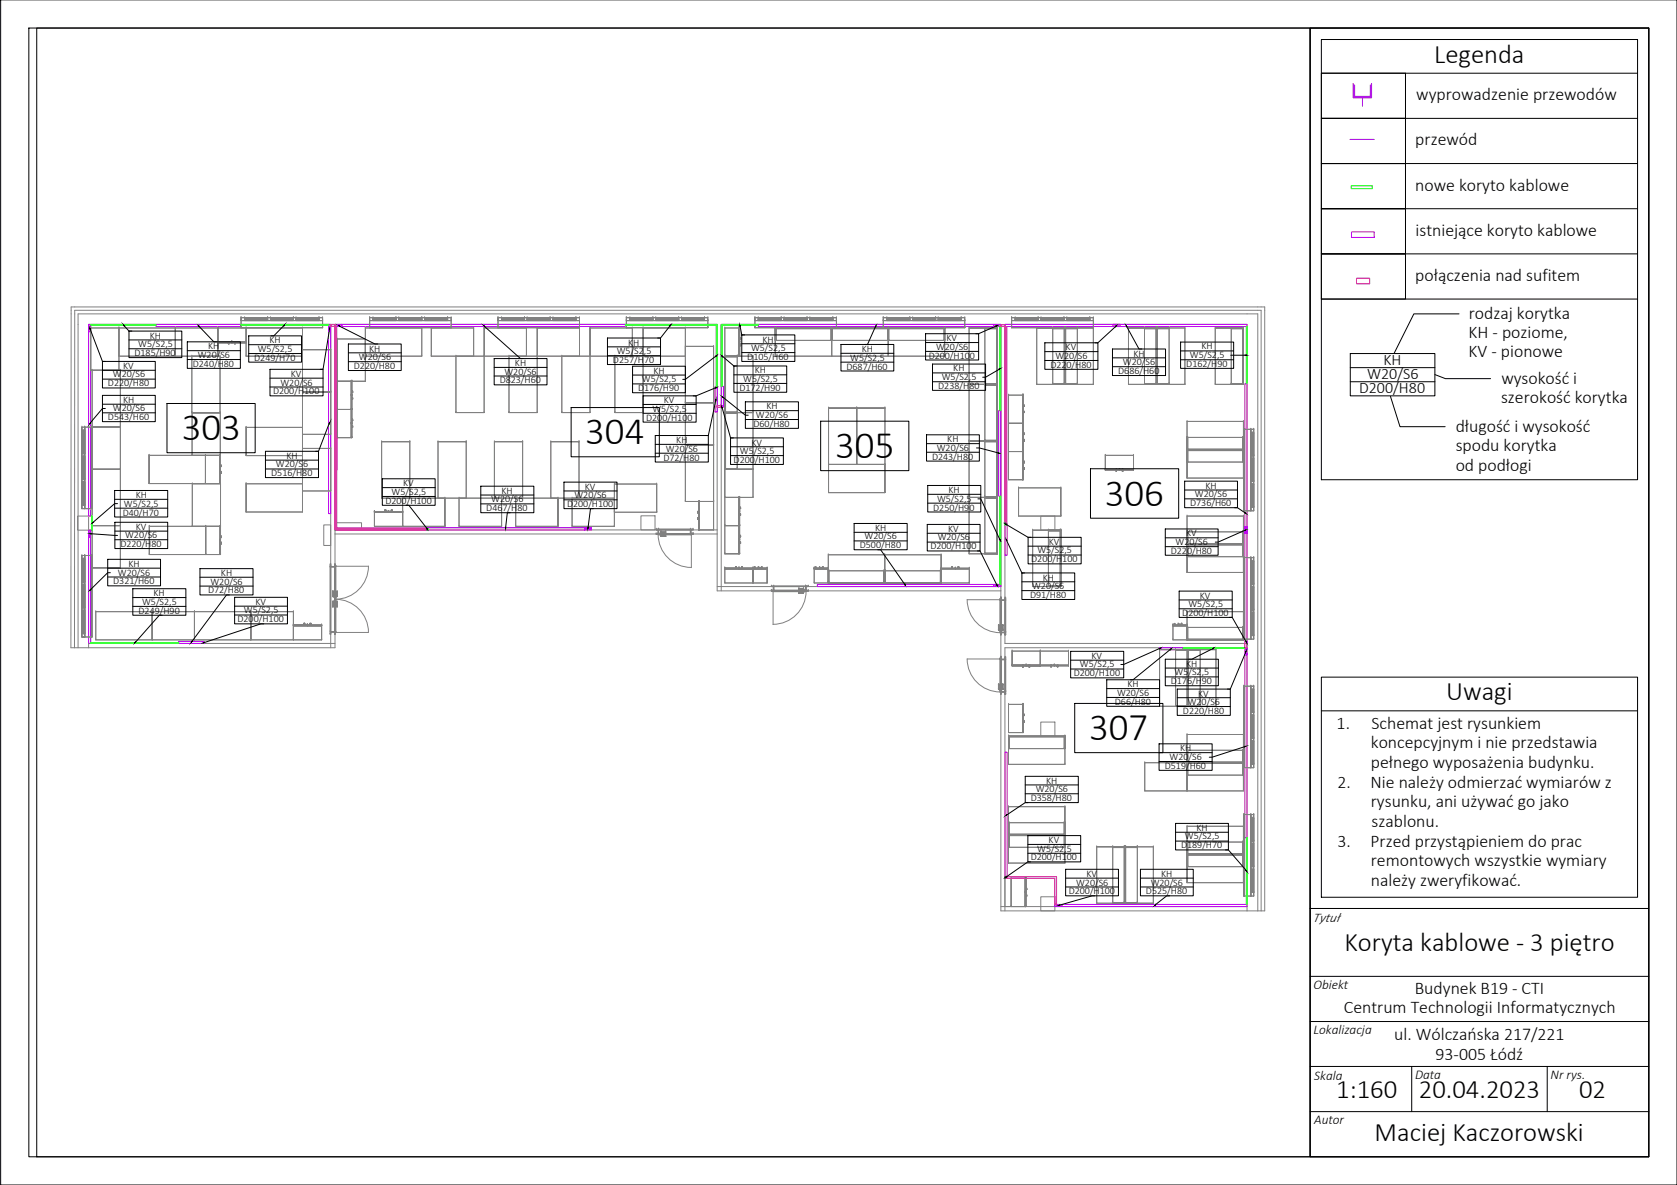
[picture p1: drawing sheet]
<svg xmlns="http://www.w3.org/2000/svg" width="297mm" height="210mm" viewBox="0 0 297 210" stroke-linecap="round" stroke-linejoin="round" font-family="sans-serif">
<defs><g id="words">
<g font-size="6.9">
<text x="32.2" y="78">303</text>
<text x="103.7" y="78.7">304</text>
<text x="147.9" y="81.2">305</text>
<text x="195.7" y="89.6">306</text>
<text x="192.9" y="131.1">307</text>
</g>
<g font-size="4.7">
<text x="254" y="11.1">Legenda</text>
<text x="256.1" y="124">Uwagi</text>
<text x="238.2" y="168.4">Koryta kablowe - 3 piętro</text>
<text x="236.7" y="194.4">1:160</text>
<text x="251.3" y="194.4">20.04.2023</text>
<text x="279.7" y="194.4">02</text>
<text x="243.5" y="202.1">Maciej Kaczorowski</text>
</g>
<g font-size="3.2">
<text x="250.9" y="17.8">wyprowadzenie przewodów</text>
<text x="250.7" y="25.8">przewód</text>
<text x="250.7" y="33.8">nowe koryto kablowe</text>
<text x="250.7" y="41.8">istniejące koryto kablowe</text>
<text x="250.7" y="49.8">połączenia nad sufitem</text>
<text x="260.1" y="59.8">KH - poziome,</text>
<text x="260.2" y="56.5">rodzaj korytka</text>
<text x="260.1" y="63.2">KV - pionowe</text>
<text x="265.9" y="71.4">szerokość korytka</text>
<text x="265.9" y="68">wysokość i</text>
<text x="257.8" y="76.5">długość i wysokość</text>
<text x="257.8" y="79.9">spodu korytka</text>
<text x="257.8" y="83.4">od podłogi</text>
<text x="236.8" y="129.1">1.</text>
<text x="242.9" y="129.1">Schemat jest rysunkiem</text>
<text x="242.8" y="132.6">koncepcyjnym i nie przedstawia</text>
<text x="242.8" y="136">pełnego wyposażenia budynku.</text>
<text x="236.9" y="139.5">2.</text>
<text x="242.8" y="139.5">Nie należy odmierzać wymiarów z</text>
<text x="242.8" y="143">rysunku, ani używać go jako</text>
<text x="236.9" y="150">3.</text>
<text x="242.8" y="150">Przed przystąpieniem do prac</text>
<text x="242.9" y="146.5">szablonu.</text>
<text x="242.8" y="153.4">remontowych wszystkie wymiary</text>
<text x="242.8" y="156.9">należy zweryfikować.</text>
<text x="238" y="179.5">Centrum Technologii Informatycznych</text>
<text x="250.6" y="176">Budynek B19 - CTI</text>
<text x="247" y="184.3">ul. Wólczańska 217/221</text>
<text x="254.3" y="187.8">93-005 Łódź</text>
</g>
<g font-size="2.8">
<text x="245.1" y="64.7">KH</text>
<text x="240.7" y="69.7">D200/H80</text>
<text x="242.1" y="67.2">W20/S6</text>
</g>
<g font-size="2.4">
<text x="232.6" y="163.3">Tytuł</text>
<text x="232.6" y="175.2">Obiekt</text>
<text x="232.6" y="183.2">Lokalizacja</text>
<text x="232.8" y="191.2">Skala</text>
<text x="250.6" y="191.1">Data</text>
<text x="274.6" y="191.1">Nr rys.</text>
<text x="232.8" y="199.2">Autor</text>
</g>
<g font-size="1.8">
<text x="21.8" y="65.4">KV</text>
<text x="23.8" y="63.1">D185/H90</text>
<text x="24.5" y="61.5">W5/S2,5</text>
<text x="26.5" y="60">KH</text>
<text x="34.1" y="65">D240/H80</text>
<text x="35" y="63.4">W20/S6</text>
<text x="36.9" y="61.9">KH</text>
<text x="45" y="63.9">D249/H70</text>
<text x="45.7" y="62.3">W5/S2,5</text>
<text x="47.7" y="60.8">KH</text>
<text x="62.7" y="65.4">D220/H80</text>
<text x="63.6" y="63.8">W20/S6</text>
<text x="65.4" y="62.3">KH</text>
<text x="91.2" y="64.8">KH</text>
<text x="108.6" y="64.3">D257/H70</text>
<text x="109.2" y="62.8">W5/S2,5</text>
<text x="111.3" y="61.2">KH</text>
<text x="132.4" y="63.8">D105/H60</text>
<text x="133" y="62.2">W5/S2,5</text>
<text x="135.1" y="60.7">KH</text>
<text x="149.9" y="65.5">D687/H60</text>
<text x="150.6" y="63.9">W5/S2,5</text>
<text x="152.6" y="62.4">KH</text>
<text x="164.5" y="63.5">D200/H100</text>
<text x="165.8" y="61.9">W20/S6</text>
<text x="167.6" y="60.4">KV</text>
<text x="168.9" y="65.8">KH</text>
<text x="186" y="65.2">D220/H80</text>
<text x="186.9" y="63.6">W20/S6</text>
<text x="188.8" y="62.1">KV</text>
<text x="198.9" y="64.7">W20/S6</text>
<text x="200.8" y="63.2">KH</text>
<text x="210.1" y="65">D162/H90</text>
<text x="210.8" y="63.4">W5/S2,5</text>
<text x="212.8" y="61.9">KH</text>
<text x="19.1" y="68.4">D220/H80</text>
<text x="20" y="66.9">W20/S6</text>
<text x="21.8" y="71.3">KH</text>
<text x="48.4" y="69.8">D200/H100</text>
<text x="49.7" y="68.3">W20/S6</text>
<text x="51.5" y="66.8">KV</text>
<text x="88.5" y="67.9">D823/H60</text>
<text x="89.4" y="66.4">W20/S6</text>
<text x="113" y="69.3">D176/H90</text>
<text x="113.7" y="67.7">W5/S2,5</text>
<text x="115.7" y="66.2">KH</text>
<text x="117.6" y="71.4">KV</text>
<text x="131" y="69.2">D172/H90</text>
<text x="131.6" y="67.7">W5/S2,5</text>
<text x="133.7" y="66.1">KH</text>
<text x="166.2" y="68.9">D238/H80</text>
<text x="166.8" y="67.3">W5/S2,5</text>
<text x="198.1" y="66.3">D686/H60</text>
<text x="19.1" y="74.4">D543/H60</text>
<text x="20" y="72.9">W20/S6</text>
<text x="114.5" y="74.5">D200/H100</text>
<text x="115.6" y="73">W5/S2,5</text>
<text x="133.5" y="75.6">D60/H80</text>
<text x="133.9" y="74.1">W20/S6</text>
<text x="135.7" y="72.5">KH</text>
<text x="48.9" y="82.8">W20/S6</text>
<text x="50.7" y="81.3">KH</text>
<text x="117.5" y="81.6">D72/H80</text>
<text x="117.9" y="80">W20/S6</text>
<text x="119.8" y="78.5">KH</text>
<text x="129.9" y="82">D200/H100</text>
<text x="131" y="80.4">W5/S2,5</text>
<text x="133.1" y="78.9">KV</text>
<text x="165.1" y="81.4">D243/H80</text>
<text x="165.9" y="79.9">W20/S6</text>
<text x="167.8" y="78.3">KH</text>
<text x="22" y="89.7">W5/S2,5</text>
<text x="24" y="88.2">KH</text>
<text x="48" y="84.3">D516/H80</text>
<text x="68.3" y="89.3">D200/H100</text>
<text x="69.4" y="87.7">W5/S2,5</text>
<text x="71.4" y="86.2">KV</text>
<text x="87" y="89">W20/S6</text>
<text x="88.8" y="87.5">KH</text>
<text x="100.4" y="89.8">D200/H100</text>
<text x="101.8" y="88.3">W20/S6</text>
<text x="103.6" y="86.8">KV</text>
<text x="166" y="88.9">W5/S2,5</text>
<text x="168" y="87.3">KH</text>
<text x="210.8" y="89.7">D736/H60</text>
<text x="211.7" y="88.1">W20/S6</text>
<text x="213.5" y="86.6">KH</text>
<text x="21.7" y="91.3">D40/H70</text>
<text x="22.2" y="95.3">W20/S6</text>
<text x="24" y="93.8">KV</text>
<text x="86.1" y="90.6">D467/H80</text>
<text x="153.1" y="95.6">W20/S6</text>
<text x="155" y="94">KH</text>
<text x="165.3" y="90.4">D250/H90</text>
<text x="166.1" y="95.7">W20/S6</text>
<text x="167.9" y="94.2">KV</text>
<text x="210.1" y="95">KV</text>
<text x="20.9" y="102">W20/S6</text>
<text x="21.3" y="96.9">D220/H80</text>
<text x="22.8" y="100.4">KH</text>
<text x="152.3" y="97.1">D500/H80</text>
<text x="164.8" y="97.3">D200/H100</text>
<text x="182.7" y="99.6">D200/H100</text>
<text x="183.8" y="98">W5/S2,5</text>
<text x="185.8" y="96.5">KV</text>
<text x="207.4" y="98.1">D220/H80</text>
<text x="208.2" y="96.5">W20/S6</text>
<text x="20.1" y="103.5">D321/H60</text>
<text x="25.2" y="107.2">W5/S2,5</text>
<text x="27.2" y="105.6">KH</text>
<text x="36.9" y="105.1">D72/H80</text>
<text x="37.3" y="103.6">W20/S6</text>
<text x="39.1" y="102">KH</text>
<text x="45.2" y="107.1">KV</text>
<text x="182.4" y="105.9">D91/H80</text>
<text x="182.8" y="104.4">W20/S6</text>
<text x="184.7" y="102.8">KH</text>
<text x="210.5" y="107.5">W5/S2,5</text>
<text x="212.5" y="106">KV</text>
<text x="24.5" y="108.7">D249/H90</text>
<text x="42.1" y="110.2">D200/H100</text>
<text x="43.2" y="108.6">W5/S2,5</text>
<text x="209.4" y="109.1">D200/H100</text>
<text x="190.2" y="119.8">D200/H100</text>
<text x="191.3" y="118.2">W5/S2,5</text>
<text x="193.3" y="116.7">KV</text>
<text x="208.1" y="119.6">W5/S2,5</text>
<text x="210.1" y="118.1">KH</text>
<text x="197.5" y="124.8">D66/H80</text>
<text x="197.9" y="123.3">W20/S6</text>
<text x="199.7" y="121.8">KH</text>
<text x="207.4" y="121.2">D176/H90</text>
<text x="210.4" y="124.9">W20/S6</text>
<text x="212.2" y="123.4">KV</text>
<text x="209.5" y="126.5">D220/H80</text>
<text x="206.3" y="136.2">D519/H60</text>
<text x="207.2" y="134.6">W20/S6</text>
<text x="209" y="133.1">KH</text>
<text x="182.6" y="141.9">D358/H80</text>
<text x="183.5" y="140.3">W20/S6</text>
<text x="185.3" y="138.8">KH</text>
<text x="185.7" y="149.3">KV</text>
<text x="209.9" y="148.7">W5/S2,5</text>
<text x="211.9" y="147.2">KH</text>
<text x="182.6" y="152.4">D200/H100</text>
<text x="183.7" y="150.8">W5/S2,5</text>
<text x="192.4" y="155.3">KV</text>
<text x="205.7" y="155.3">KH</text>
<text x="209.2" y="150.3">D189/H70</text>
<text x="189.3" y="158.4">D200/H100</text>
<text x="190.6" y="156.9">W20/S6</text>
<text x="203" y="158.4">D525/H80</text>
<text x="203.8" y="156.9">W20/S6</text>
</g>
</g></defs>
<path d="M239.7 14.8v2.5h3.2v-2.5M239.9 15v2.1h2.8v-2.1M241.3 17.3v1.5" fill="none" stroke="#00f" stroke-width=".18"/>
<path d="M59.3 93.9h67.7M59.3 94.6h67.7M122.3 93.9v.7M13.2 114.7h-.6v-60.3h211.4v106.9h-.6M15.7 114.7v-57.2h42.9v57.2M15.7 114h43.6M127 103.9h50.3M127.7 104.7v-47.2h49.6v103.8h45.5v-105.7h-209v59.1h45.5v-57.2h67.7v47.2h50.3M220.9 114h-42.9v-56.5h42.9v103.8M220.9 114.7h-42.9v46.6M177.3 160.6h43.6" fill="none" stroke="#808080" stroke-width=".18"/>
<path d="M13.7 91.4h2.5v2.5h-2.5zM113.5 91.4h2.5v2.5h-2.5zM184.3 91.4h2.5v2.5h-2.5zM184.3 127.9h2.5v2.5h-2.5zM184.3 158.8h2.5v2.5h-2.5z" fill="none" stroke="#808080" stroke-width=".18"/>
<path d="M57.3 93h1.3v3.6h-1.3zM59.3 92.6h4.7v1.3h-4.7zM178 155.6h1.1v5h-1.1z" fill="none" stroke="#808080" stroke-width=".18"/>
<g fill="none" stroke="#bf00ff" stroke-width=".18">
<path d="M15.7 58.7h.4v32.7h-.4zM15.7 57.5l.4 1.2M16.1 57.5l-.4 1.2h.4v-1.2h-.4v1.2M27.6 57.5h15.1v.3h-15.1zM58.2 58.7h.4v32.3h-.4zM58.2 57.5l.4 1.2M58.6 57.5l-.4 1.2h.4v-1.2h-.4v1.2M59.3 57.5l1.3 .3v-.3h-1.3v.3h1.3M60.6 57.5h50.2v.3h-50.2zM60.6 57.5l-1.3 .3M176 57.5l1.3 .3v-.3h-1.3v.3h1.3M177.3 57.5l-1.3 .3h-41.7v-.3h41.7v.3"/>
<path d="M178 57.5h42.9v.3h-42.9zM197.1 57.5l1.3 .3v-.3h-1.3v.3h1.3M198.4 57.5l-1.3 .3M239.4 41.1h4v1h-4zM59.3 68.2h.4v15.1h-.4zM126.9 68.5l.1 .3M127 68.5v.3h-.1v-.3h.1h-.4v4.5h.4v-4.5l-.1 .3M127.7 68.4h.4v3.8h-.4zM127.7 71.9l.2 .3M127.9 71.9l-.2 .3v-.3h.2v.3h-.2M176.9 72.7h.4v15.2h-.4zM220.5 68h.4v46h-.4z"/>
<path d="M15.7 93.9l.4 1.3h-.4v18.8h.4v-18.8M16.1 93.9l-.4 1.3h.4v-1.3h-.4v1.3M103.5 93.5l1.3 .4v-.4h-1.3v.4h1.3M104.8 93.5l-1.3 .4h-27.9v-.4h27.9v.4M178 92.7h.4v5.7h-.4zM220.5 93.2l.4 1.3M220.9 93.2l-.4 1.3h.4v-1.3h-.4v1.3M31.7 113.6h4.4v.4h-4.4zM35.8 113.8l.3 .2h-.3v-.2h.3v.2M36.1 113.8l-.3 .2M144.8 103.5h31.2v.4h-31.2zM176 103.5l1.3 .4v-.4h-1.3v.4h1.3"/>
<path d="M177.3 103.5l-1.3 .4M205.4 114.7h4.1v.4h-4.1zM205.4 114.7v.2h.3v-.2h-.3l.3 .2M205.7 114.7l-.3 .2M220.5 114.7l.4 1.3h-.4v32.4h.4v-32.4M220.8 113.7l.1 .3M220.9 113.7l-.1 .3v-.3h.1v.3h-.1M220.9 114.7l-.4 1.3h.4v-1.3h-.4v1.3M178 133.2h.4v22.4h-.4zM186.8 160.2l1.3 .4v-.4h-1.3v.4h1.3M188.1 160.2v.4h32.8v-.4h-32.8l-1.3 .4"/>
</g>
<g fill="none" stroke="#808080" stroke-width=".18">
<path d="M131 60l.1 .1M131 60v.1v-.1M131 60h.2v.1M131 60h.1M131 60v.1M131.1 60h.1M131.2 60v.1h-.2M131.2 60h.1M40.5 60.7h.1h-.1M40.5 60.7v.2zM40.5 60.7l.1 .1M40.5 60.7h.1v.2"/>
<path d="M40.5 60.7h.1M40.5 60.8h.1M40.5 60.9h.1M40.6 60.7v.2h-.1M40.6 60.7h.1M40.6 60.8h.1M40.6 60.9h.1M40.6 60.7v.1M41.6 60.7v.2h.1M41.6 60.8h.1M41.6 60.7h.1M41.6 60.9h.1"/>
<path d="M41.6 60.7v.2M41.7 60.7l-.1 .1M41.7 60.7h-.1h.1M41.7 60.8v.1M41.7 60.7v.2h-.1M41.7 60.7h.1M41.7 60.8h.1M41.7 60.9h.1M41.7 60.7v.1M62.3 75.7v-.2v.2M62.3 75.7h.2zM62.3 75.5h.2v.2"/>
<path d="M62.3 75.5h.1M62.3 75.7h.1M62.3 74.4l.1 .1M62.3 74.4v.1v-.1M62.3 74.4h.2v.1M62.3 74.4h.1M62.3 74.5h.1M62.3 70.7v-.2v.2M62.3 70.7h.2zM62.3 70.5h.2v.2M62.3 70.5h.1M62.3 70.7h.1"/>
<path d="M62.3 69.4l.1 .1M62.3 69.4v.1v-.1M62.3 69.4h.2v.1M62.3 69.4h.1M62.3 69.5h.1M62.3 69.4v.1M62.3 74.4v.1M62.3 74.5h.2M62.3 69.5h.2M62.4 75.5l-.1 .2M62.4 75.7h.1M62.4 75.5h.1"/>
<path d="M62.4 74.4h.1M62.4 74.5h.1M62.4 70.5l-.1 .2M62.4 70.7h.1M62.4 70.5h.1M62.4 69.4h.1M62.4 69.5h.1M62.5 75.5h-.2v.2M62.5 75.7h.1M62.5 75.5h.1M62.5 74.4v.1h-.2M62.5 74.5h.1"/>
<path d="M62.5 74.4h.1M62.5 70.5h-.2v.2M62.5 70.7h.1M62.5 70.5h.1M62.5 69.4v.1h-.2M62.5 69.5h.1M62.5 69.4h.1M62.5 70.5v.2M62.5 75.5v.2M131 61.2v-.1v.1M131 61.2h.2zM131 61.1h.2v.1"/>
<path d="M131 61.1h.1M131 61.2h.1M131 60.1h.1M131 60.1h.2M131.1 61.1l-.1 .1M131.1 61.2h.1M131.1 61.1h.1M131.1 60.1h.1M131.2 61.1h-.2v.1M131.2 61.2h.1M131.2 61.1h.1M131.2 60.1h.1"/>
<path d="M131.2 61.1v.1M181.3 78.1v-.1v.1M181.3 78.1h.1zM181.3 78h.1v.1M181.3 78h.1M181.3 78.1h.1M181.3 76.8v.2M181.3 76.8v.2v-.2M181.3 76.8h.1v.2M181.3 76.8h.1M181.3 77h.1M181.3 73.1h.1"/>
<path d="M181.3 73.1h.1zM181.3 73l.1 .1M181.3 73h.1M181.3 71.9v.1M181.3 71.9v.1v-.1M181.3 71.9h.1v.1M181.3 71.9h.1M181.3 72h.1M181.3 78v.1M181.3 73v.1M181.4 78h-.1v.1M181.4 78.1h.1"/>
<path d="M181.4 78h.1M181.4 76.8v.2h-.1M181.4 77h.1M181.4 76.8h.1M181.4 73l-.1 .1M181.4 73.1h.1M181.4 73h.1M181.4 71.9v.1h-.1M181.4 72h.1M181.4 71.9h.1M181.4 73v.1M181.4 78v.1"/>
<path d="M39 83.8v-.1v.1M39 83.8h.2zM39 83.7h.2v.1M39 83.7h.1M39 83.8h.1M39 82.5v.1h.1v-.1v.1M39 82.5v.1v-.1M39 82.5h.2v.1M39 82.5h.1M39 82.6h.1M39 82.5v.1M39 82.6h.2"/>
<path d="M39.1 96.3v-.1v.1M39.1 96.3h.1zM39.1 96.2h.1v.1M39.1 96.2h.1M39.1 96.3h.1M39.1 95.1v.1h.1v-.1v.1M39.1 95.1v.1v-.1M39.1 95.1h.1v.1M39.1 95.1h.1M39.1 95.2h.1M39.1 95.1v.1M39.1 83.7v.1v-.1h-.1v.1"/>
<path d="M39.1 83.8h.1M39.1 83.7h.1M39.1 82.5h-.1h.2M39.1 82.6h.1M39.1 82.5h.1M39.2 83.7h-.2v.1M39.2 83.8h.1M39.2 83.7h.1M39.2 82.5v.1h-.2M39.2 82.6h.1M39.2 82.5h.1M39.2 96.2v.1v-.1h-.1v.1"/>
<path d="M39.2 96.3h.1M39.2 96.2h.1M39.2 95.1h-.1h.1M39.2 95.2h.1M39.2 95.1h.1M39.2 83.7v.1M39.2 96.2h-.1v.1M39.2 95.1v.1h-.1M39.2 96.2v.1M68.2 90.6h.1h-.1M68.2 90.4h.1v.2M68.2 90.4v.1"/>
<path d="M68.2 90.6h.1M68.2 90.5h.1M68.2 90.4h.1M68.2 90.5v.1M68.3 90.5l-.1 .1M68.3 90.4h-.1v.2M68.3 90.5h.1M68.3 90.6h.1M68.3 90.4h.1M68.3 90.4v.2M69.3 90.5l.2 .1M69.3 90.4v.2h.2"/>
<path d="M69.3 90.6h.1M69.3 90.5h.1M69.3 90.4h.1M69.3 90.4h.2M69.3 90.5v.1M69.5 90.6h-.2h.2M69.5 90.4v.2zM69.5 90.4h-.2v.2M69.5 90.6h.1M69.5 90.5h.1M69.5 90.4h.1M117 94.7h.2z"/>
<path d="M117 94.8h.2zM117 94.8h.1M117 94.5h.2zM117 94.5h.1M117 94.7v.1M117.1 94.9h.1M117.1 94.8h.1M117 94.9h.9zM117 94.9h.1M117.1 94.3h.1M117.1 94.5h.1M117 94.3h.1"/>
<path d="M117 94.3v.2M117 94.8v.1M117.1 94.9h.8M117.1 94.9v.1M117.1 95h.1M117.1 94.2l.8 .1M117.1 94.2v.1M117.1 94.2h.1M117.1 94.3v.2M117.1 94.7v.2M117.1 94.8v.1M117.2 94.5h.1"/>
<path d="M117.2 94.7v.1M117.9 94.9l-.8 .1M117.9 95h.1M117.9 94.9h.1M117.9 94.2l-.8 .1M117.9 94.2v.1h-.9h.9M117.9 94.3h.1M117.9 94.2h.1M122.4 94.7h.1M122.5 94.6h.1M122.5 94.7h.1M123.6 90.7h.2z"/>
<path d="M123.6 90.7v.2h.2M123.6 90.7h.1M123.6 90.9h.1M123.6 92h.1M123.6 91.8v.2h.2M123.6 91.8h.1M123.6 90.7v.2M123.6 91.8h.2M123.7 90.7h.1M123.7 90.9h.1M123.7 91.8l.1 .2M123.7 91.8h.1"/>
<path d="M123.7 92h.1M123.8 90.7v.2v-.2M123.8 90.7l-.1 .2M123.8 90.7v.2h-.2M123.8 90.9h.1M123.8 90.7h.1M123.8 92v-.2v.2M123.8 91.8h-.2v.2M123.8 92h.1M123.8 91.8h.1M123.8 91.8v.2M131 96.2v-.1v.1"/>
<path d="M131 96.2h.2zM131 96.1h.2v.1M131 96.1h.1M131 96.2h.1M131 95l.1 .1M131 95v.1v-.1M131 95h.2v.1M131 95h.1M131 95.1h.1M131 91.2v-.1v.1M131 91.2h.2zM131 91.1h.2v.1"/>
<path d="M131 91.1h.1M131 91.2h.1M131 90l.1 .1M131 90v.1v-.1M131 90h.2v.1M131 90h.1M131 90.1h.1M131 90v.1M131 95v.1M131 95.1h.2M131 90.1h.2M131.1 96.1l-.1 .1"/>
<path d="M131.1 96.2h.1M131.1 96.1h.1M131.1 95h.1M131.1 95.1h.1M131.1 91.1l-.1 .1M131.1 91.2h.1M131.1 91.1h.1M131.1 90h.1M131.1 90.1h.1M131.2 96.1h-.2v.1M131.2 96.2h.1M131.2 96.1h.1"/>
<path d="M131.2 95v.1h-.2M131.2 95.1h.1M131.2 95h.1M131.2 91.1h-.2v.1M131.2 91.2h.1M131.2 91.1h.1M131.2 90v.1h-.2M131.2 90.1h.1M131.2 90h.1M131.2 91.1v.1M131.2 96.1v.1M181.3 83.1v-.1v.1"/>
<path d="M181.3 83.1h.1zM181.3 83h.1v.1M181.3 83h.1M181.3 83.1h.1M181.3 81.8v.2M181.3 81.8v.2v-.2M181.3 81.8h.1v.2M181.3 81.8h.1M181.3 82h.1M181.3 83v.1M181.4 83h-.1v.1M181.4 83.1h.1"/>
<path d="M181.4 83h.1M181.4 81.8v.2h-.1M181.4 82h.1M181.4 81.8h.1M181.4 83v.1M197.7 83.3h.1M197.7 83.3v.2zM197.7 83.3l.1 .1M197.7 83.3l.1 .2M197.7 83.4h.1M197.7 83.5h.1M197.8 83.3l-.1 .2"/>
<path d="M197.8 83.3h.1M197.8 83.4h.1M197.8 83.5h.1M197.8 83.3v.1M198.8 83.3v.2h.1M198.8 83.4h.1M198.8 83.3h.1M198.8 83.5h.1M198.8 83.3v.2M198.9 83.3l-.1 .1M198.9 83.3h-.1h.1M198.9 83.4v.1"/>
<path d="M198.9 83.3v.2h-.1M198.9 83.3h.1M198.9 83.4h.1M198.9 83.5h.1M198.9 83.3v.1M53.8 110.7h.2h-.2M53.8 110.5h.2v.2M53.8 110.5v.1M53.8 110.7h.1M53.8 110.6h.1M53.8 110.5h.1M53.8 110.6v.1"/>
<path d="M53.8 110.7h.2M54 110.6l-.2 .1M54 110.5h-.2v.2M54 110.6h.1M54 110.7h.1M54 110.5h.1M54 110.5v.2M54.9 110.6l.2 .1M54.9 110.5v.2h.2M54.9 110.7h.1M54.9 110.6h.1M54.9 110.5h.1"/>
<path d="M54.9 110.5h.2M54.9 110.6v.1M55.1 110.7h-.2h.2M55.1 110.5v.2zM55.1 110.5h-.2v.2M55.1 110.7h.1M55.1 110.6h.1M55.1 110.5h.1M59 106.7v.8M59 106.7h.1M59 107.5v-.9v.9M59 107.5h.1"/>
<path d="M59 104.8h.1M59 105.7h.1M59 105.7h.3M59 105.6h.1M59 104.8v.9M59 104.8v.9v-.9M59 106.7h.3M59 106.6h.2M59 105.6h.2M59.2 106.5v.3zM59.2 106.5h.1M59.2 106.7h.1"/>
<path d="M59.2 106.6h.1M59.2 105.6v.2zM59.2 105.8h.1M59.2 105.6h.1M59.2 105.7h-.2h.2M59.2 105.7h.1M59.2 106.8h.1M59.3 106.5v.3zM59.3 105.6v.2zM59.4 112h.1M59.4 100.3h.1M59.4 112.1h.1"/>
<path d="M59.5 106.5v.3zM59.5 112h.1M59.5 105.6v.2zM59.5 100.3h.1M59.5 106.7h.2M59.5 106.8h.1M59.5 106.5h.1M59.5 105.7h.2M59.5 105.6h.1M59.5 105.8h.1M59.5 106.7h.1M59.5 106.6h.1"/>
<path d="M59.5 105.7h.2h-.2M59.5 105.7h.1M59.5 106.6h.2M59.5 105.6h.2M59.7 106.7h.1M59.7 106.7v.8M59.7 106.6v.9zM59.7 107.5h.1M59.7 105.6h.1M59.7 105.7h.1M59.7 104.8v.9M59.7 104.8v.9v-.9"/>
<path d="M59.7 104.8h.1M130.3 100.6h.1M130.3 100.5l.1 .1M130.3 100.5v.1M130.3 100.5h.1M130.4 100.6h-.1M130.4 100.5l-.1 .1M130.4 100.6h.1M130.4 100.5h.1M130.4 100.5v.1M131.4 100.6h.1M131.4 100.5v.1h.1"/>
<path d="M131.4 100.5h.1M131.5 100.6h-.1h.1M131.5 100.5v.1zM131.5 100.5h-.1v.1M131.5 100.6h.1M131.5 100.5h.1M133.6 100.7h.1h-.1M133.6 100.6h.1v.1M133.6 100.6h.1M133.6 100.7h.1M133.6 100.6v.1M133.7 100.6l-.1 .1"/>
<path d="M133.7 100.6h-.1v.1M133.7 100.6h.1M133.7 100.7h.1M133.7 100.6v.1M134.3 100.6h.1M134.3 100.5h.6v.1M134.3 100.5h.1M134.3 100.5v.1M134.4 100.6h.1M134.9 100.6h-.5M134.9 100.6v-.1h-.6v.1M134.9 100.6h.1"/>
<path d="M134.9 100.5h.1M136.9 104.7h.1M136.9 104.8h.1M137 104.7h.1M141.5 105h.8zM141.5 105h.1M141.5 104.4h.1M141.5 105h.8M141.5 105l.8 .1M141.5 105.1h.1M141.5 104.3l.8 .1M141.5 104.3v.1h.8h-.8"/>
<path d="M141.5 104.3h.1M142.2 104.8h.2zM142.2 104.6h.2zM142.2 104.5h.2zM142.2 104.5v.1M142.2 104.8h.1M142.3 105h.1M142.3 104.8h.1M142.3 104.4h.1M142.3 104.5h.1M142.3 104.4v.1M142.3 104.8v.2"/>
<path d="M142.3 104.8v.2v-.2M142.3 105.1h.1M142.3 104.5v-.1v.1M142.3 104.3l-.8 .1M142.3 104.3h.1M142.3 104.3v.3M142.3 104.8v.3M142.4 104.8h.1M142.4 104.5h.1M142.4 104.5v.1M144.4 100.7h.1h-.1M144.4 100.6h.1v.1"/>
<path d="M144.4 100.6h.1M144.4 100.7h.1M144.4 100.6v.1M144.5 100.6l-.1 .1M144.5 100.6h-.1v.1M144.5 100.6h.1M144.5 100.7h.1M144.5 100.6v.1M145.1 100.6h.1M145.1 100.5h.7v.1M145.1 100.5h.1M145.1 100.5v.1"/>
<path d="M145.2 100.6h.1M145.7 100.6h-.5M145.7 100.6h.1v-.1h-.7v.1M145.7 100.6h.1M145.8 100.5h.1M145.8 100.6h.1M166.7 103.3h5v-2.5v2.5M166.7 100.8v2.5h5M166.7 103.3h.1M166.7 100.8h.1M166.7 100.6v.2v-.2M166.7 100.6h2.5v.2h-2.5"/>
<path d="M166.7 100.6h.1M166.7 100.8h5M166.7 100.6h5M168.6 100.6h.1M168.6 100.5l.1 .1M168.6 100.5v.1M168.6 100.5h.1M168.7 100.6h-.1M168.7 100.5l-.1 .1M168.7 100.6h.1M168.7 100.5h.1M168.7 100.5v.1"/>
<path d="M169.2 100.6h.1M169.2 100.6v.2h-2.5M169.2 100.8h.1M169.2 100.6v.2v-.2h2.5v.2h-2.5M169.7 100.6h.1M169.7 100.5v.1h.1M169.7 100.5h.1M169.8 100.6h-.1h.1M169.8 100.5v.1zM169.8 100.5h-.1v.1M169.8 100.6h.1M169.8 100.5h.1"/>
<path d="M171.7 100.8h-5v2.5M171.7 103.3h.1M171.7 100.8h.1M171.7 100.6h.1M171.7 100.6v.2M176.9 111.6h.1M176.9 110.8h.1M176.9 110.8v.8M176.9 110.8v.8zM176.9 111.6h.3M176.9 111.6h.2M177.1 111.5v.2z"/>
<path d="M177.1 111.7h.1M177.1 111.6h.1M177.1 111.5h.1M177.2 111.5v.2zM177.2 106.2h.1M177.2 116.7h.1M177.2 106.3h.1M177.2 116.8h.1M177.4 111.5v.2zM177.4 111.6h.2M177.4 111.5h.1M177.4 111.7h.1"/>
<path d="M177.4 111.6h.1M177.6 111.6h.1M177.6 110.8l.1 .8M177.6 110.8v.8v-.8h.1M177.6 110.8h.1M177.7 110.8l-.1 .8M177.7 111.6h.1M177.7 110.8h.1M181.1 118h.2h-.2M181.1 118v.1zM181.1 118h.2v.1h-.2h.2M181.1 118h.2v.1"/>
<path d="M181.1 118h.1M181.1 118.1h.1M181.1 118.1h.2M181.3 118v.1h-.2M181.3 118h.1M181.3 118.1h.1M181.3 118v.1M182.3 118v.1h.1M182.3 118.1h.1M182.3 118h.1M182.3 118v.1M182.4 118h-.1v.1h.1h-.1"/>
<path d="M182.4 118h-.1h.1M182.4 118.1v-.1v.1M182.4 118v.1h-.1M182.4 118h.1M182.4 118.1h.1M182.4 118v.1M186.1 118h.2h-.2M186.1 118v.1zM186.1 118h.2v.1h-.2h.2M186.1 118h.2v.1M186.1 118h.1M186.1 118.1h.1"/>
<path d="M186.1 118.1h.2M186.3 118v.1h-.2M186.3 118h.1M186.3 118.1h.1M186.3 118v.1M187.3 118v.1h.1M187.3 118.1h.1M187.3 118h.1M187.3 118v.1M187.4 118h-.1v.1h.1h-.1M187.4 118h-.1h.1M187.4 118.1v-.1v.1"/>
<path d="M187.4 118v.1h-.1M187.4 118h.1M187.4 118.1h.1M187.4 118v.1M208 110.8h.1h-.1M208 110.6h.1v.2M208 110.6v.1M208 110.8h.1M208 110.7h.1M208 110.6h.1M208 110.7v.1M208.1 110.7l-.1 .1"/>
<path d="M208.1 110.6h-.1v.2M208.1 110.7h.1M208.1 110.8h.1M208.1 110.6h.1M208.1 110.6v.2M208.7 110.7h.1M208.7 110.5h.6v.2M208.7 110.5h.1M208.7 110.5v.2M208.8 110.6h.1M208.8 110.7h.1M209.3 110.6l-.5 .1"/>
<path d="M209.3 110.6v.1v-.2h-.6v.2M209.3 110.6h.1M209.3 110.7h.1M209.3 110.6v.1M209.3 110.5h.1M176.9 122.1h.1M176.9 121.3h.1M176.9 121.3v.8M176.9 121.3v.8zM176.9 122.1h.3M176.9 122.1h.2M177.1 122v.2z"/>
<path d="M177.1 122.2h.1M177.1 122.1h.1M177.1 122h.1M177.2 122v.2zM177.4 122v.2zM177.4 122.1h.2M177.4 122h.1M177.4 122.2h.1M177.4 122.1h.1M177.6 122.1h.1M177.6 121.3l.1 .8M177.6 121.3v.8v-.8h.1"/>
<path d="M177.6 121.3h.1M177.7 121.3l-.1 .8M177.7 122.1h.1M177.7 121.3h.1M181.3 127.9v-.1v.1M181.3 127.9h.1zM181.3 127.8h.1v.1M181.3 127.8h.1M181.3 127.9h.1M181.3 126.6v.2M181.3 126.6v.2v-.2M181.3 126.6h.1v.2"/>
<path d="M181.3 126.6h.1M181.3 126.8h.1M181.3 127.8v.1M181.4 127.8h-.1v.1M181.4 127.9h.1M181.4 127.8h.1M181.4 126.6v.2h-.1M181.4 126.8h.1M181.4 126.6h.1M181.4 127.8v.1M181.7 158.7v-.1v.1M181.7 158.7h.1z"/>
<path d="M181.7 158.6h.1v.1M181.7 158.6h.1M181.7 158.7h.1M181.7 157.5l.1 .1M181.7 157.5v.1v-.1M181.7 157.5h.1v.1M181.7 157.5h.1M181.7 157.6h.1M181.7 157.5v.1M181.8 158.6l-.1 .1M181.8 158.7h.1M181.8 158.6h.1"/>
<path d="M181.8 157.5h.1M181.8 157.6h.1M181.8 158.6h-.1v.1M181.8 157.5v.1h-.1M181.8 158.6v.1"/>
<circle cx="122.4" cy="94.7" r=".06"/>
<circle cx="59.4" cy="112" r=".06"/>
<circle cx="59.4" cy="100.3" r=".06"/>
<circle cx="136.9" cy="104.7" r=".06"/>
<circle cx="177.2" cy="106.2" r=".06"/>
<circle cx="177.2" cy="116.7" r=".06"/>
</g>
<g fill="none" stroke="#808080" stroke-width=".18">
<path d="M16.1 58.1v7.5h5h-5M16.1 58.1h5v7.5M16.1 58.1h.1M21.1 58.1h-5v7.5M21.1 58.1h.1M21.1 58.1v5h10M21.1 58.1h17.5M21.1 58.1v7.5M31.1 58.1h-10v5M31.1 58.1h.1M31.1 58.1v5h7.5M38.6 58.1h-7.5v5"/>
<path d="M38.6 58.1h.1M38.6 58.1v2.5v-2.5h5M38.6 58.1h5v2.5M43.6 58.1v2.5h-5M43.6 58.1h.1M43.6 58.1v5h10M43.6 58.1h10M53.6 58.1h-10v5M53.6 58.1h.1M64.7 58.1v5v-5h10M64.7 58.1h10v5M64.7 58.1h.1"/>
<path d="M74.7 58.1v5h-10M74.7 58.1h.1M76.4 58.1v5v-5h7.5M76.4 58.1h7.5v5M76.4 58.1h.1M83.9 58.1v5h-7.5M83.9 58.1h.1M85.8 58.1v5v-5h7.4M85.8 58.1h7.4v5M85.8 58.1h.1M93.2 58.1v5h-7.4M93.2 58.1h.1"/>
<path d="M95.2 58.1v5v-5h7.4M95.2 58.1h7.4v5M95.2 58.1h.1M102.6 58.1v5h-7.4M102.6 58.1h.1M104.5 58.1v5v-5h7.5M104.5 58.1h7.5v5M104.5 58.1h.1M112 58.1v5h-7.5M112 58.1h.1M113.9 58.1v5v-5h7.5M113.9 58.1h7.5v5"/>
<path d="M113.9 58.1h.1M121.4 58.1v5h-7.5M121.4 58.1h.1M128.4 58.1v5h2.5h-2.5M128.4 58.1h2.5v5M128.4 58.1h.1M130.9 58.1h-2.5v5M130.9 58.1h.1M130.9 58.1v2.5h.1v-2.5M130.9 58.1v2.5h.1M130.9 58.1v5M131 58.1h-.1h.1"/>
<path d="M131 58.1v2.5h-.1M131 58.1v2.5h-.1v-2.5h.1v2.5M131 58.1h-.1v2.5M131 58.1h.1M137.3 58.1v5v-5h10M137.3 58.1h10v5M137.3 58.1h.1M137.3 58.2v2.1h.1M137.3 58.2h.1M137.3 58.2h10v-.1v.1M137.3 58.1v.1h10M137.3 58.1h10h-10v2.2h10v-2.2"/>
<path d="M137.3 58.1v2.2h10v-2.2M137.3 58.1h30M137.4 58.2h-.1v2.1M137.4 58.2h.1M147.2 58.2h.1h-.1v2.1h.1v-2.1M147.2 58.2v2.1h.1v-2.1M147.2 58.2h.1M147.3 58.1v5v-5h10M147.3 58.1h10v5M147.3 58.1h.1M147.3 58.2v2.1h.1M147.3 58.2h.1"/>
<path d="M147.3 58.2h10v-.1v.1M147.3 58.1v.1h10M147.3 58.1h10h-10v2.2h10v-2.2M147.3 58.1v2.2h10v-2.2M147.3 58.1v5h-10M147.3 58.1h-10v.1M147.4 58.2h-.1v2.1M147.4 58.2h.1M157.2 58.2h.1h-.1v2.1h.1v-2.1M157.2 58.2v2.1h.1v-2.1M157.2 58.2h.1M157.3 58.1v5h-10"/>
<path d="M157.3 58.1h.1M157.3 58.2h.1M157.3 58.1h-10v.1M157.3 58.1v5v-5h10M157.3 58.1h10v5M157.3 58.2l.1 2.1M157.3 58.2h10v-.1v.1M157.3 58.1v.1h10M157.3 58.1h10h-10v2.2h10v-2.2M157.3 58.1v2.2h10v-2.2M157.4 58.2l-.1 2.1M157.4 58.2h.1"/>
<path d="M167.2 58.2h.1h-.1v2.1h.1v-2.1M167.2 58.2v2.1h.1v-2.1M167.2 58.2h.1M167.3 58.1v5h-10M167.3 58.1h.1M167.3 58.2h.1M167.3 58.1h-10v.1M171.6 58.1v10h5M171.6 58.1h.1M171.6 58.1v40M174.4 58.1v.1h2.1h-2.1M174.4 58.1h2.1v.1"/>
<path d="M174.4 58.2h.1M174.4 58.1h.1M176.5 58.1h-2.1v.1M176.5 58.2h.1M176.5 58.1h.1M176.5 58.1v10h.1h-.1M176.5 58.1h.1v10M176.5 58.1v.1M176.6 58.1h-5h5v10M176.6 58.1v10h-5M176.6 58.1h.1M176.6 58.1h-.1v10"/>
<path d="M176.6 58.1v10v-10h-2.2v10h2.2M176.6 58.1h-2.2v10h2.2M176.6 58.1v40M183.6 58.1v10h5M183.6 58.1h.1M183.6 58.1v10M186.5 58.1v.1h2h-2M186.5 58.1h2v.1M186.5 58.2h.1M186.5 58.1h.1M188.5 58.1h-2v.1M188.5 58.2h.1"/>
<path d="M188.5 58.1h.1M188.5 58.1v10h.1h-.1M188.5 58.1h.1v10M188.5 58.1v.1M188.6 58.1h-5h5v10M188.6 58.1v10h-5M188.6 58.1h.1M188.6 58.1h-.1v10M188.6 58.1v10v-10h-2.1v10h2.1M188.6 58.1h-2.1v10h2.1M188.6 58.1v10h5.1h-5.1M188.6 58.1h5.1v10"/>
<path d="M188.6 58.1v10h.2M188.6 58.1h2.2v10h-2.2v-10v10M188.6 58.1h2.2v10h-2.2M188.6 58.1v10M188.8 58.1h2v.1h-2v-.1v.1M188.8 58.1h2v.1h-2M188.8 58.1h.1M188.8 58.2h.1M188.8 58.1h-.2h.2v10M188.8 58.1v10h-.2M190.8 58.1h.1M190.8 58.2h.1"/>
<path d="M193.7 58.1h-5.1v10M193.7 58.1h.1M193.7 58.1v10M199.9 58.1v10h5M199.9 58.1h.1M199.9 58.1v10M202.7 58.1v.1h2.1h-2.1M202.7 58.1h2.1v.1M202.7 58.2h.1M202.7 58.1h.1M204.8 58.1h-2.1v.1M204.8 58.2h.1"/>
<path d="M204.8 58.1h.1M204.8 58.1v10h.1h-.1M204.8 58.1h.1v10M204.8 58.1v.1M204.9 58.1h-5h5v10M204.9 58.1v10h-5M204.9 58.1h.1M204.9 58.1h-.1v10M204.9 58.1v10v-10h-2.2v10h2.2M204.9 58.1h-2.2v10h2.2M204.9 58.1v10h5h-5M204.9 58.1h5v10"/>
<path d="M204.9 58.1v10h.1M204.9 58.1h2.2v10h-2.2v-10v10M204.9 58.1h2.2v10h-2.2M204.9 58.1v10M205 58.1h2.1v.1h-2.1v-.1v.1M205 58.1h2.1v.1h-2.1M205 58.1h.1M205 58.2h.1M205 58.1h-.1h.1v10M205 58.1v10h-.1M207.1 58.1h.1M207.1 58.2h.1"/>
<path d="M209.9 58.1h-5v10M209.9 58.1h.1M209.9 58.1v10M215.3 58.1v10h4.9M215.3 58.1h.1M215.3 58.1v10M218.1 58.1v.1h2h-2M218.1 58.1h2v.1M218.1 58.2h.1M218.1 58.1h.1M220.1 58.1h-2v.1M220.1 58.2h.1"/>
<path d="M220.1 58.1h.1M220.1 58.1v10h.1h-.1M220.1 58.1h.1v10M220.1 58.1v.1M220.2 58.1h-4.9h4.9v10M220.2 58.1v10h-4.9M220.2 58.1h.1M220.2 58.1h-.1v10M220.2 58.1v10v-10h-2.1v10h2.1M220.2 58.1h-2.1v10h2.1M220.2 58.1v10M16.1 65.6h.1"/>
<path d="M16.3 75.6v7.5h5M16.3 75.6h.1M16.3 65.6v10h5h-5M16.3 65.6h5v10M16.3 65.6h.1M16.3 75.6v7.5M21.1 65.6h.1M21.1 63.1h10v-5v5M21.1 63.1h.1M21.3 75.6h-5h5v7.5M21.3 75.6v7.5h-5M21.3 75.6h.1"/>
<path d="M21.3 65.6h-5v10M21.3 65.6h.1M21.3 65.6v10M31.1 63.1h.1M31.1 63.1h7.5v-5v5M34 63.1v10h5h-5M34 63.1h5v10M34 73.1h.1M34 63.1h.1M34 73.2v7.5h5h-5M34 73.2h5v7.5M34 73.2h.1"/>
<path d="M38.6 63.1h.1M38.6 60.6h.1M38.6 60.6v.1h2.4v-.1M38.6 60.6h2.4v.1h-2.4v-.1h2.4M38.6 60.7h.1M38.6 60.6h5M38.6 60.7h2.4M38.6 60.6v.1M39 63.1h-5v10M39 73.1h.1M39 63.1h.1M39 63.1v10"/>
<path d="M39 73.2h-5v7.5M39 73.2h.1M39 73.2v9.9M41 60.6h.1M41 60.6h-2.4v.1h2.4v-.1v.1M41 60.7h.1M41.1 60.7h.1M41.1 60.6v.1h2.5M41.1 60.7h2.5v-.1h-2.5v.1h2.5M41.1 60.6h2.5v.1M41.1 60.6h.1M43.6 60.6h.1"/>
<path d="M43.6 60.7v-.1v.1M43.6 60.6h-2.5v.1h2.5M43.6 60.6h-2.5v.1M43.6 60.7h.1M43.6 63.1h10v-5v5M43.6 63.1h.1M43.6 75.7v5v-5h10M43.6 75.7h10v5M43.6 75.7h.1M53.6 63.1h.1M53.6 79.4v7.6h5M53.6 79.4h.1"/>
<path d="M53.6 75.7v5h-10M53.6 75.7h.1M53.6 69.4v7.5h5M53.6 69.4h.1M53.6 76.9h.1M53.6 61.9v7.5h5M53.6 61.9h.1M53.6 61.9v15M53.6 79.4v7.6M58.6 79.4h-5h5v7.6M58.6 79.4v7.6h-5M58.6 79.4h.1"/>
<path d="M58.6 69.4h-5h5v7.5M58.6 69.4v7.5h-5M58.6 69.4h.1M58.6 76.9h.1M58.6 61.9h-5h5v7.5M58.6 61.9v7.5h-5M58.6 61.9h.1M59.7 72.5v5h2.5h-2.5M59.7 72.5h2.5v5M59.7 77.5h.1M59.7 72.5h.1M59.7 67.5v5h2.5h-2.5"/>
<path d="M59.7 67.5h2.5v5M59.7 67.5h.1M59.7 60v7.5h5h-5M59.7 60h5v7.5M59.7 60h.1M62.2 72.5h-2.5v5M62.2 77.5h.1M62.2 72.5h.1M62.2 72.5v2.5h.1M62.2 75h.1M62.2 72.5h.1h-.1M62.2 75.1h.1h-.1"/>
<path d="M62.2 75.1h.1M62.2 67.5h-2.5v5M62.2 67.5h.1M62.2 67.5v2.5h.1M62.2 70h.1M62.2 67.5h.1h-.1M62.2 70.1h.1h-.1M62.2 70.1h.1M62.2 67.5v10M62.3 72.5h.1M62.3 75.1v2.4h-.1v-2.4v2.4M62.3 75.1v2.4h-.1"/>
<path d="M62.3 77.5h.1M62.3 75.1h.1M62.3 75h.1M62.3 67.5h.1M62.3 70.1v2.4h-.1v-2.4v2.4M62.3 70.1v2.4h-.1M62.3 70.1h.1M62.3 70h.1M62.3 67.5v2.5M62.3 72.5v2.5M64.7 60h-5v7.5M64.7 67.5h.1"/>
<path d="M64.7 60h.1M64.7 63.1h.1M64.7 63.1h10M64.7 60v7.5M67.6 78.2v10h5M67.6 78.2h.1M67.6 78.2v10M72.6 78.2h-5h5v10M72.6 78.2v10h-5M72.6 78.2h.1M74.7 63.1h.1M76.4 63.1h.1"/>
<path d="M76.4 63.1h7.5M77.6 78.2v10h5M77.6 78.2h.1M77.6 78.2v10M80.8 63.1v10h5h-5M80.8 63.1h5v10M80.8 73.1h.1M80.8 63.1h.1M82.6 78.2h-5h5v10M82.6 78.2v10h-5M82.6 78.2h.1M83.9 63.1h.1"/>
<path d="M85.8 63.1h.1M85.8 63.1h-5v10M85.8 73.1h.1M85.8 63.1h7.4M85.8 63.1v10M87.6 78.2v10h5M87.6 78.2h.1M87.6 78.2v10M90.2 63.1v10h5h-5M90.2 63.1h5v10M90.2 73.1h.1M90.2 63.1h.1"/>
<path d="M92.6 78.2h-5h5v10M92.6 78.2v10h-5M92.6 78.2h.1M93.2 63.1h.1M95.2 63.1h.1M95.2 63.1h-5v10M95.2 73.1h.1M95.2 63.1h7.4M95.2 63.1v10M97.6 78.2v10h5M97.6 78.2h.1M97.6 78.2v10"/>
<path d="M99.5 63.1v10h5h-5M99.5 63.1h5v10M99.5 73.1h.1M99.5 63.1h.1M102.6 78.2h-5h5v10M102.6 78.2v10h-5M102.6 78.2h.1M102.6 63.1h.1M104.5 63.1h.1M104.5 63.1h-5v10M104.5 73.1h.1M104.5 63.1h7.5"/>
<path d="M104.5 63.1v10M108.9 63.1v10h5h-5M108.9 63.1h5v10M108.9 73.1h.1M108.9 63.1h.1M112 63.1h.1M113.9 63.1h.1M113.9 63.1h-5v10M113.9 73.1h.1M113.9 63.1h7.5M113.9 63.1v10M121.4 78.8v10h5h-5"/>
<path d="M121.4 78.8h5v10M121.4 78.8h.1M121.4 63.1h.1M121.4 71.3v7.5h5M121.4 71.3h.1M121.4 61.4v9.9h5h-5M121.4 61.4h5v9.9M121.4 61.4h.1M121.4 71.3v7.5M126.4 78.8h-5v10M126.4 78.8h.1M126.4 71.3h-5h5v7.5"/>
<path d="M126.4 71.3v7.5h-5M126.4 71.3h.1M126.4 61.4h-5v9.9M126.4 61.4h.1M126.4 61.4v9.9M126.4 78.8v10M128.4 73.1v10h5h-5M128.4 73.1h5v10M128.4 73.1h.1M128.4 73.1v10h.1M128.4 73.1h2.2v10h-2.2v-10v10M128.4 73.1h2.2v10h-2.2"/>
<path d="M128.4 63.1v10h5h-5M128.4 63.1h5v10M128.4 63.1h.1M128.4 63.1v10h.1M128.4 63.1h2.2v10h-2.2v-10v10M128.4 63.1h2.2v10h-2.2M128.4 63.1v20M128.5 73.1h2.1v.1h-2.1v-.1v.1M128.5 73.1h2.1v.1h-2.1M128.5 73.1h.1M128.5 73.2h.1M128.5 73.1h-.1h.1v10"/>
<path d="M128.5 73.1v10h-.1M128.5 73l2.1 .1M128.5 73h.1M128.5 63.1h2.1v.1h-2.1v-.1v.1M128.5 63.1h2.1v.1h-2.1M128.5 63.1h.1M128.5 63.2h.1M128.5 63.1h-.1h.1v10M128.5 63.1v10h-.1M128.5 73v.1M130.6 73.1h.1M130.6 73.2h.1"/>
<path d="M130.6 73h-2.1l2.1 .1M130.6 73l-2.1 .1M130.6 73h.1M130.6 63.1h.1M130.6 63.2h.1M130.9 63.1h.1M130.9 60.6h.1v2.5h-.1M130.9 60.6h.1M130.9 60.6v2.5h.1v-2.5h-.1v2.5M130.9 60.6v2.5h.1v-2.5h-.1h.1M131 60.6h.1M131 63.1h.1"/>
<path d="M131 60.6v2.5M133.4 73.1h-5v10M133.4 73.1h.1M133.4 63.1h-5v10M133.4 63.1h.1M133.4 63.1v20M137.3 63.1h.1M137.3 60.3h.1v-2.1v2.1M137.3 60.3h.1M137.3 63.1h30M137.4 60.3h.1M146.8 72.3v10h5"/>
<path d="M146.8 72.3h.1M146.8 72.3v10M147.2 60.3h.1M147.3 63.1h.1M147.3 60.3h.1v-2.1v2.1M147.3 60.3h.1M147.4 60.3h.1M151.8 72.3v10h4.9M151.8 72.3h.1M151.8 72.3h-5h5v10M151.8 72.3v10h-5M151.8 72.3v10"/>
<path d="M156.7 72.3h-4.9h4.9v10M156.7 72.3v10h-4.9M156.7 72.3h.1M157.2 60.3h.1M157.3 63.1h.1M157.3 60.3h.1M157.3 60.3l.1-2.1v2.1M157.4 60.3h.1M167.2 60.3h.1M167.3 63.1h.1M167.3 60.3h.1M171.6 68.1v10h5"/>
<path d="M171.6 68.1h.1M171.6 78.1h.1M171.6 78.1v10h5M174.4 68.1v.1h2.1h-2.1M174.4 68.1h2.1v.1M174.4 68.2h.1M174.4 68.1h.1M174.4 78.1h.1M174.4 78h.1M174.4 78.1v.1h2.1h-2.1M174.4 78.1h2.1v.1M174.4 78.2h.1"/>
<path d="M174.4 68h.1M176.5 68.1h-2.1v.1M176.5 68.2h.1M176.5 68.1h.1M176.5 78v.1v-.1h-2.1v.1h2.1M176.5 78h-2.1v.1h2.1M176.5 78.1h.1M176.5 78h.1M176.5 68.1v10h.1h-.1M176.5 68.1h.1v10M176.5 78.1h-2.1v.1M176.5 78.2h.1"/>
<path d="M176.5 78.1v10h.1h-.1M176.5 78.1h.1v10M176.5 68v.1v-.1h-2.1v.1h2.1M176.5 68h-2.1v.1h2.1M176.5 68h.1M176.5 68.1v.1M176.5 78.1v.1M176.6 68.1h-5h5v10M176.6 68.1v10h-5M176.6 68.1h.1M176.6 78.1h.1M176.6 68.1h-.1v10"/>
<path d="M176.6 68.1v10v-10h-2.2v10h2.2M176.6 68.1h-2.2v10h2.2M176.6 78.1h-5h5v10M176.6 78.1v10h-5M176.6 78.1h-.1v10M176.6 78.1v10v-10h-2.2v10h2.2M176.6 78.1h-2.2v10h2.2M178.6 80v5h2.5h-2.5M178.6 80h2.5v5M178.6 80h.1M178.6 75v5h2.5h-2.5M178.6 75h2.5v5"/>
<path d="M178.6 75h.1M178.6 70v5h2.5h-2.5M178.6 70h2.5v5M178.6 70h.1M181.1 80h-2.5v5M181.1 80h.1M181.1 80v2.4h.2v-2.4M181.1 80v2.4h.2M181.1 75h-2.5v5M181.1 75h.1M181.1 77.5h.2v2.5h-.2M181.1 77.5h.1"/>
<path d="M181.1 77.5v2.5h.2v-2.5h-.2v2.5M181.1 75v2.4h.2v-2.4M181.1 75v2.4h.2M181.1 77.5v2.5h.2v-2.5h-.2h.2M181.1 77.4h.1M181.1 70h-2.5v5M181.1 70h.1M181.1 70v2.4h.2M181.1 72.4h.1M181.1 70h.2h-.2M181.1 72.5h.2h-.2M181.1 72.5h.1"/>
<path d="M181.1 70v15M181.1 80h.2M181.3 80h-.2h.2M181.3 80v2.4h-.2M181.3 80v2.4h-.2v-2.4h.2v2.4M181.3 80h-.2v2.4M181.3 80h.1M181.3 75h-.2h.2M181.3 77.4h.1M181.3 75v2.4h-.2M181.3 75v2.4h-.2v-2.4h.2v2.4M181.3 75h-.2v2.4"/>
<path d="M181.3 77.5h.1M181.3 75h.1M181.3 70h.1M181.3 72.5v2.5h-.2v-2.5v2.5M181.3 72.5v2.5h-.2M181.3 72.5h.1M181.3 72.4h.1M181.3 70v2.4M181.3 77.5v2.5M183.6 68.1h.1M186.5 68.1h.1M186.5 68h.1"/>
<path d="M188.5 68v.1v-.1h-2v.1h2M188.5 68h-2v.1h2M188.5 68.1h.1M188.5 68h.1M188.6 68.1h.1M188.8 68v.1h2M188.8 68h.1M188.8 68.1h.1M188.8 68v.1M190.8 68h-2h2v.1M190.8 68v.1h-2M190.8 68h.1"/>
<path d="M190.8 68.1h.1M193.7 68.1h.1M199.9 68.1h.1M202.7 68.1h.1M202.7 68h.1M204.8 68v.1v-.1h-2.1v.1h2.1M204.8 68h-2.1v.1h2.1M204.8 68.1h.1M204.8 68h.1M204.9 68.1h.1M205 68v.1h2.1M205 68h.1"/>
<path d="M205 68.1h.1M205 68v.1M207.1 68h-2.1h2.1v.1M207.1 68v.1h-2.1M207.1 68h.1M207.1 68.1h.1M209.9 68.1h.1M210.3 79.7h9.9v-5.1v5.1M210.3 74.6v5.1h9.9M210.3 79.7h.1M210.3 74.6h.1M210.3 79.6v-2.1h.1v2.1h-.1h.1"/>
<path d="M210.3 79.6v-2.1h.1v2.1M210.3 77.5h.1M210.3 79.6h.1M210.3 79.6v.1v-.1h9.9M210.3 79.6h9.9v.1M210.3 79.7v-2.2h9.9v2.2h-9.9h9.9M210.3 79.7v-2.2h9.9v2.2M210.3 79.7v5v-5h9.9M210.3 79.7h9.9v5M210.3 79.8v2h.1M210.3 79.8h.1M210.3 79.8h9.9v-.1v.1"/>
<path d="M210.3 79.7v.1h9.9M210.3 79.7h9.9h-9.9v2.1h9.9v-2.1M210.3 79.7v2.1h9.9v-2.1M210.3 74.6h9.9M210.3 79.7h9.9M210.4 77.5h.1M210.4 79.6h.1M210.4 79.8h-.1v2M210.4 79.8h.1M215.3 68.1h.1M218.1 68.1h.1M218.1 68h.1"/>
<path d="M220.1 68v.1v-.1h-2v.1h2M220.1 68h-2v.1h2M220.1 68.1h.1M220.1 68h.1M220.1 77.5v2.1v-2.1h.1M220.1 77.5h.1v2.1M220.1 77.5h.1M220.1 79.6h.1M220.1 79.8h.1h-.1v2h.1v-2M220.1 79.8v2h.1v-2M220.1 79.8h.1M220.2 68.1h.1"/>
<path d="M220.2 74.6h-9.9v5.1M220.2 79.7h.1M220.2 74.6h.1M220.2 77.5v2.1h-.1M220.2 77.5h.1M220.2 79.6h.1M220.2 79.6v.1h-9.9M220.2 79.7v5h-9.9M220.2 79.8h.1M220.2 79.7h-9.9v.1M16.3 83.1v10h5h-5M16.3 83.1h5v10"/>
<path d="M16.3 93.1h.1M16.3 83.1h.1M16.3 93.1v7.5h5h-5M16.3 93.1h5v7.5M21.3 83.1h-5v10M21.3 93.1h.1M21.3 83.1h.1M21.3 93.1h-5v7.5M21.3 83.1v17.5M26.4 80.7v5v-5h10M26.4 80.7h10v5M26.4 80.7h.1"/>
<path d="M26.4 85.7h.1M26.4 85.7h10M26.4 93.2v5v-5h10M26.4 93.2h10v5M26.4 93.2h.1M26.4 98.2h.1M26.4 98.2h10M34 80.7h.1M34.1 85.7v7.5h5h-5M34.1 85.7h5v7.5M34.1 93.2h.1M34.1 85.7h.1"/>
<path d="M36.4 80.7v5h-10M36.4 80.7h.1M36.4 85.7h.1M36.4 80.7v5h2.5h-2.5M36.4 80.7h2.5v5M36.4 93.2v5h-10M36.4 93.2h.1M36.4 98.2h.1M36.4 93.2v5h2.6h-2.6M36.4 93.2h2.6v5M38.9 80.7h-2.5v5M38.9 85.7h.1"/>
<path d="M38.9 80.7h.1M38.9 80.7v2.4h.1M38.9 83.1h.1M38.9 80.7h.1h-.1M38.9 83.2h.1h-.1M38.9 83.2h.1M38.9 80.7v5M39 93.2h-2.6v5M39 98.2h.1M39 93.2h.1M39 93.2l.1 2.5M39 95.7h.1"/>
<path d="M39 93.2v5M39 80.7h.1M39 83.2v2.5h-.1v-2.5v2.5M39 83.2v2.5h-.1M39 85.7h.1M39 83.2h.1M39 83.1h.1M39.1 93.2h.1M39.1 95.7l-.1 2.5M39.1 98.2h.1M39.1 95.7h.1M39.1 85.7h-5v7.5"/>
<path d="M39.1 85.7h.1M39.1 85.7v10M43.6 85.7v5v-5h10M43.6 85.7h10v5M43.6 85.7h.1M43.6 90.7h.1M43.6 80.7h.1M43.6 90.7h10M43.6 80.7h10M53.6 85.7v5h-10M53.6 85.7h.1M53.6 90.7h.1"/>
<path d="M53.6 87h.1M53.6 80.7h.1M58.6 87h.1M66.3 93.2h5v-2.5v2.5M66.3 90.7v2.5h5M66.3 93.2h.1M66.3 90.7h.1M66.3 90.6v.1v-.1M66.3 90.6h2.5v.1h-2.5M66.3 90.6h2.5v.1M66.3 90.6h2.5v.1h-2.5v-.1h2.5M66.3 90.6v.1h2.5"/>
<path d="M66.3 90.6h.1M66.3 90.7h5M67.6 88.2h.1M68.8 90.6h.1M68.8 90.6v.1h-2.5M68.8 90.7h.1M68.9 90.7v-.1h2.4v.1M68.9 90.7h.1M68.9 90.7h2.4v-.1h-2.4v.1h2.4M68.9 90.6v.1v-.1h2.4v.1h-2.4M68.9 90.6h.1M68.9 90.6h2.4"/>
<path d="M71.3 90.7h-5v2.5M71.3 93.2h.1M71.3 90.7h.1M71.3 90.6h.1M71.3 93.2h7.5v-5v5M71.3 88.2v5h7.5M71.3 88.2h.1M71.3 90.6v.1M71.3 88.2h7.5M72.6 88.2h.1M77.6 88.2h.1M78.8 88.2h-7.5v5"/>
<path d="M78.8 93.2h.1M78.8 88.2h.1M81.3 93.2h7.5v-5v5M81.3 88.2v5h7.5M81.3 93.2h.1M81.3 88.2h.1M81.3 88.2h7.5M82.6 88.2h.1M87.6 88.2h.1M88.8 88.2h-7.5v5M88.8 93.2h.1M88.8 88.2h.1"/>
<path d="M91.3 93.2h7.5v-5v5M91.3 88.2v5h7.5M91.3 93.2h.1M91.3 88.2h.1M91.3 88.2h7.5M92.6 88.2h.1M97.6 88.2h.1M98.8 88.2h-7.5v5M98.8 93.2h.1M98.8 88.2h.1M101.3 93.2h7.5v-5v5M101.3 88.2v5h7.5"/>
<path d="M101.3 93.2h.1M101.3 88.2h.1M101.3 88.2h7.5M102.6 88.2h.1M108.8 88.2h-7.5v5M108.8 93.2h.1M108.8 88.2h.1M108.8 90.7h7.5v-5v5M108.8 85.7v5h7.5M108.8 90.7h.1M108.8 85.7h.1M108.8 85.7h7.5"/>
<path d="M116.3 85.7h-7.5v5M116.3 90.7h.1M116.3 85.7h.1M121.4 88.8h.1M123.8 93.9h.1h-.1M123.8 91.4h.1M123.8 93.9v-2.5h.1v2.5M123.8 91.4h.1v2.5M123.8 91.4v2.5h.1v-2.5h-.1v2.5M123.8 91.3h.1h-.1v-2.5h.1v2.5M123.8 91.3h.1M123.8 88.8h.1"/>
<path d="M123.8 93.9h.1M123.8 88.8v2.5M123.9 88.8v5.1h2.5M123.9 88.8h.1M123.9 93.9h.1M123.9 88.8h-.1v2.5h.1M123.9 91.3h.1M123.9 88.8v2.5h-.1v-2.5h.1v2.5M123.9 91.4h-.1v2.5M123.9 91.4v2.5h-.1M123.9 91.4h.1M123.9 88.8v5.1"/>
<path d="M126.4 88.8h-2.5h2.5v5.1M126.4 88.8v5.1h-2.5M126.4 88.8h.1M126.4 93.9h.1M128.4 83.1h.1M128.4 83.1v5v-5h5M128.4 83.1h5v5M128.4 88.1h.1M128.4 93.1v5h2.5h-2.5M128.4 93.1h2.5v5M128.4 98.1h.1M128.4 93.1h.1"/>
<path d="M128.4 88.1v5h2.5h-2.5M128.4 88.1h2.5v5M128.4 88.1h5M128.5 83v.1h2.1M128.5 83h.1M128.5 83.1h.1M128.5 83v.1M130.6 83h-2.1h2.1v.1M130.6 83v.1h-2.1M130.6 83h.1M130.6 83.1h.1M130.9 93.1h-2.5v5"/>
<path d="M130.9 98.1h.1M130.9 93.1h.1M130.9 93.1v2.5h.1M130.9 95.6h.1M130.9 93.1h.1h-.1M130.9 95.6h.1h-.1M130.9 88.1h-2.5v5M130.9 88.1h.1M130.9 88.1v2.5h.1M130.9 90.6h.1M130.9 88.1h.1h-.1M130.9 90.6h.1h-.1"/>
<path d="M130.9 88.1v10M131 93.1h.1M131 95.6v2.5h-.1v-2.5v2.5M131 95.6v2.5h-.1M131 98.1h.1M131 95.6h.1M131 88.1h.1M131 90.6v2.5h-.1v-2.5v2.5M131 90.6v2.5h-.1M131 90.6h.1M131 88.1v2.5M131 93.1v2.5"/>
<path d="M133.4 83.1h.1M133.4 83.1v5h-5M133.4 88.1h.1M146.7 98.3v5h10M146.7 98.3h.1M146.7 98.3h20M146.8 87.3h9.9v-5v5M146.8 82.3v5h9.9M146.8 87.3h.1M146.8 82.3h.1M146.8 82.3h9.9M151.8 82.3h.1"/>
<path d="M156.7 98.3v5h10M156.7 98.3h.1M156.7 98.3h-10v5M156.7 82.3h-9.9v5M156.7 87.3h.1M156.7 82.3h.1M166.7 98.3h-10v5M166.7 98.3h.1M171.6 88.1h.1M171.6 88.1v10h5M171.6 98.1h.1M174.4 88.1h.1"/>
<path d="M174.4 88h.1M174.4 88.1v.1h2.1h-2.1M174.4 88.1h2.1v.1M174.4 88.2h.1M174.4 98.1h.1M174.4 98h.1M176.5 88v.1v-.1h-2.1v.1h2.1M176.5 88h-2.1v.1h2.1M176.5 88.1h.1M176.5 88h.1M176.5 88.1h-2.1v.1M176.5 88.2h.1"/>
<path d="M176.5 98v.1v-.1h-2.1v.1h2.1M176.5 98h-2.1v.1h2.1M176.5 98.1h.1M176.5 98h.1M176.5 88.1v10h.1h-.1M176.5 88.1h.1v10M176.5 88.1v.1M176.6 88.1h.1M176.6 88.1h-5h5v10M176.6 88.1v10h-5M176.6 98.1h.1M176.6 88.1h-.1v10"/>
<path d="M176.6 88.1v10v-10h-2.2v10h2.2M176.6 88.1h-2.2v10h2.2M178.6 85h.1M180.4 91.4h7.5v-5v5M180.4 86.4v5h7.5M180.4 91.4h.1M180.4 86.4h.1M180.4 86.4h7.5M181.1 85h.1M181.1 82.5h.2v2.5h-.2M181.1 82.5h.1M181.1 82.5v2.5h.2v-2.5h-.2v2.5"/>
<path d="M181.1 82.5v2.5h.2v-2.5h-.2h.2M181.1 82.4h.1M181.1 85h.2M181.3 82.4h.1M181.3 82.5h.1M181.3 85h.1M181.3 82.5v2.5M182.9 93.9v10h5M182.9 93.9h.1M182.9 93.9v10M185.7 93.9v.1h2.1h-2.1M185.7 93.9h2.1v.1"/>
<path d="M185.7 94h.1M185.7 93.9h.1M187.8 93.9h-2.1v.1M187.8 94h.1M187.8 93.9h.1M187.8 93.9v10h.1h-.1M187.8 93.9h.1v10M187.8 93.9v.1M187.9 93.9h-5h5v10M187.9 93.9v10h-5M187.9 93.9h.1M187.9 93.9h-.1v10"/>
<path d="M187.9 93.9v10v-10h-2.2v10h2.2M187.9 93.9h-2.2v10h2.2M187.9 86.4h-7.5v5M187.9 91.4h.1M187.9 86.4h.1M187.9 93.9v10M195.8 80.7v2.5v-2.5h5M195.8 80.7h5v2.5M195.8 80.7h.1M195.8 83.2h.1M195.8 83.2h2.5h-2.5v.1h2.5M195.8 83.2v.1h2.5"/>
<path d="M195.8 83.3h.1M195.8 83.2h5M198.3 83.2v.1v-.1M198.3 83.2h.1M198.3 83.3h.1M198.3 83.3h2.5M200.8 80.7v2.5h-5M200.8 80.7h.1M200.8 83.2h.1M200.8 83.2h-2.5v.1M200.8 83.2v.1v-.1M200.8 83.3h.1"/>
<path d="M210.3 96.4h9.9v-5v5M210.3 91.4v5h9.9M210.3 96.4h.1M210.3 91.4h.1M210.3 96.3v-2.1h.1v2.1h-.1h.1M210.3 96.3v-2.1h.1v2.1M210.3 94.2h.1M210.3 96.3h.1M210.3 96.3v.1v-.1h9.9M210.3 96.3h9.9v.1M210.3 96.4v-2.2h9.9v2.2h-9.9h9.9M210.3 96.4v-2.2h9.9v2.2"/>
<path d="M210.3 96.4v5v-5h9.9M210.3 96.4h9.9v5M210.3 98.6h.1v-2.1v2.1M210.3 96.5v2.1h.1M210.3 98.6h.1M210.3 96.5h.1M210.3 96.5h9.9v-.1v.1M210.3 96.4v.1h9.9M210.3 96.4h9.9h-9.9v2.2h9.9v-2.2M210.3 96.4v2.2h9.9v-2.2M210.3 84.7h.1M210.3 81.8h.1v-2v2"/>
<path d="M210.3 81.8h.1M210.3 91.4h9.9M210.3 96.4h9.9M210.3 84.7h9.9M210.4 94.2h.1M210.4 96.3h.1M210.4 96.5h-.1v2.1M210.4 98.6h.1M210.4 96.5h.1M210.4 81.8h.1M220.1 94.2v2.1v-2.1h.1M220.1 94.2h.1v2.1"/>
<path d="M220.1 94.2h.1M220.1 96.3h.1M220.1 96.5h.1h-.1v2.1h.1v-2.1M220.1 96.5v2.1h.1v-2.1M220.1 98.6h.1M220.1 96.5h.1M220.1 81.8h.1M220.2 91.4h-9.9v5M220.2 96.4h.1M220.2 91.4h.1M220.2 94.2v2.1h-.1M220.2 94.2h.1"/>
<path d="M220.2 96.3h.1M220.2 96.3v.1h-9.9M220.2 96.4v5h-9.9M220.2 98.6h.1M220.2 96.5h.1M220.2 96.4h-9.9v.1M220.2 84.7h.1M220.2 81.8h.1M16.3 100.6h.1M17 113.3h10v-5v5M17 108.3v5h10M17 113.3h.1"/>
<path d="M17 108.3h.1M17 108.3h35M21.3 100.6h.1M27 108.3h-10v5M27 113.3h.1M27 108.3h.1M27 113.3h7.4v-5v5M27 108.3v5h7.4M34.4 113.3h10v-5v5M34.4 108.3v5h10M34.4 113.3h.1M34.4 108.3h.1"/>
<path d="M34.4 108.3h-7.4v5M44.4 108.3h-10v5M44.4 113.3h.1M44.4 108.3h.1M44.4 113.3h7.6v-5v5M44.4 108.3v5h7.6M52 113.3h5v-2.5v2.5M52 110.8v2.5h5M52 113.3h.1M52 110.8h.1M52 110.7v.1v-.1M52 110.7h2.4v.1h-2.4"/>
<path d="M52 110.7h2.4v.1M52 110.7h2.4v.1h-2.4v-.1h2.4M52 110.7v.1h2.4M52 110.7h.1M52 108.3h-7.6v5M52 108.3h.1M52 110.8h5M54.4 110.7h.1M54.4 110.7v.1h-2.4M54.4 110.8h.1M54.5 110.8v-.1h2.5v.1M54.5 110.8h.1"/>
<path d="M54.5 110.8h2.5v-.1h-2.5v.1h2.5M54.5 110.7v.1v-.1h2.5v.1h-2.5M54.5 110.7h.1M54.5 110.7h2.5M57 110.8h-5v2.5M57 113.3h.1M57 110.8h.1M57 110.7h.1M57 110.7v.1M59.3 100.4v5.7h.2M59.3 106.1h.1M59.3 100.4h.1h-.1"/>
<path d="M59.3 100.4h.1M59.3 106.1h.2h-.2v5.8M59.3 111.9h.1M59.3 106.1v5.8M59.4 100.4l.1-.1v5.8M59.4 100.3h.1M59.4 100.4h.1M59.4 112h.1M59.4 111.9h.1M59.4 100.3v.1M59.5 106.1h.1M59.5 100.3h.1"/>
<path d="M59.5 106.1v5.9l-.2-.1M59.5 112h.1M59.5 100.3v5.8M128.4 103.3h5v-2.5v2.5M128.4 100.8v2.5h5M128.4 103.3h.1M128.4 100.8h.1M128.4 100.6v.2v-.2M128.4 100.6h2.5v.2h-2.5M128.4 100.6h2.5v.2M128.4 100.6h2.5v.2h-2.5v-.2h2.5M128.4 100.6v.2h2.5"/>
<path d="M128.4 100.6h.1M128.4 100.8h7.5M130.9 100.6h.1M130.9 100.6v.2h-2.5M130.9 100.8h.1M130.9 100.8v-.2h2.5v.2M130.9 100.8h2.5v-.2h-2.5v.2h2.5M130.9 100.6v.2v-.2h2.5v.2h-2.5M130.9 100.6h2.5M133.4 100.8h-5v2.5M133.4 103.3h.1M133.4 100.8h.1"/>
<path d="M133.4 100.6h.1M133.4 103.3h2.5v-2.5v2.5M133.4 100.8v2.5h2.5M133.4 100.8h2.5h-2.5v-.2h2.5v.2M133.4 100.8v-.2h2.5v.2M133.4 100.6v.2v-.2h2.5M133.4 100.6h2.5v.2M133.4 100.6v.2M135.9 100.8h-2.5v2.5M135.9 103.3h.1M135.9 100.8h.1M135.9 100.6h.1"/>
<path d="M135.9 100.6v.2h-2.5M144.2 103.3h2.5v-2.5v2.5M144.2 100.8v2.5h2.5M144.2 103.3h.1M144.2 100.8h.1M144.2 100.8h2.5h-2.5v-.2h2.5v.2M144.2 100.8v-.2h2.5v.2M144.2 100.6h.1M144.2 100.6v.2v-.2h2.5M144.2 100.6h2.5v.2M144.2 100.8h2.5M146.7 103.3h10v-5v5"/>
<path d="M146.7 103.3h.1M146.7 103.2v-2.1h.1v2.1h-.1h.1M146.7 103.2v-2.1h.1v2.1M146.7 101.1h.1M146.7 103.2h.1M146.7 103.2h10M146.7 103.2l10 .1M146.7 103.3v-2.2h10v2.2h-10h10M146.7 103.3v-2.2h10v2.2M146.7 100.8h-2.5v2.5M146.7 100.8h.1M146.7 100.6h.1"/>
<path d="M146.7 100.6v.2h-2.5M146.7 103.3h20M146.8 101.1h.1M146.8 103.2h.1M156.6 101.1v2.1v-2.1h.1M156.6 101.1h.1v2.1M156.6 101.1h.1M156.6 103.2h.1M156.7 103.3h10v-5v5M156.7 103.3h.1M156.7 103.2v-2.1h.1v2.1h-.1h.1M156.7 103.2v-2.1h.1v2.1"/>
<path d="M156.7 101.1h.1M156.7 103.2h.1M156.7 103.2h10M156.7 103.2l10 .1M156.7 103.3v-2.2h10v2.2h-10h10M156.7 103.3v-2.2h10v2.2M156.7 101.1v2.1h-.1M156.7 103.2l-10 .1M156.8 101.1h.1M156.8 103.2h.1M166.6 101.1v2.1v-2.1h.1M166.6 101.1h.1v2.1"/>
<path d="M166.6 101.1h.1M166.6 103.2h.1M166.7 103.3h.1M166.7 101.1v2.1h-.1M166.7 101.1h.1M166.7 103.2h.1M166.7 103.2l-10 .1M179.3 115.3v2.5v-2.5h5M179.3 115.3h5v2.5M179.3 115.3h.1M179.3 117.8h.1M179.3 117.8v.2h2.4v-.2"/>
<path d="M179.3 117.8h2.4v.2h-2.4v-.2h2.4M179.3 118h.1M179.3 117.8h10M179.3 118h2.4M179.3 117.8v.2M181.7 117.8h.1M181.7 117.8h-2.4v.2h2.4v-.2v.2M181.7 118h.1M181.8 118h.1M181.8 117.8v.2h2.5M181.8 118h2.5v-.2h-2.5v.2h2.5M181.8 117.8h2.5v.2"/>
<path d="M181.8 117.8h.1M182.9 103.9h.1M184.3 115.3v2.5h-5M184.3 115.3h.1M184.3 117.8h.1M184.3 118v-.2v.2M184.3 117.8h-2.5v.2h2.5M184.3 117.8h-2.5v.2M184.3 118h.1M184.3 115.3v2.5v-2.5h5M184.3 115.3h5v2.5M184.3 117.8h2.4h-2.4v.2h2.4"/>
<path d="M184.3 117.8v.2h2.4M185.7 103.9h.1M185.7 103.8h.1M186.7 117.8v.2v-.2M186.7 117.8h.1M186.7 118h.1M186.8 117.8h.1M186.8 118h.1M186.8 118h2.5M187.8 103.8v.1v-.1h-2.1v.1h2.1M187.8 103.8h-2.1v.1h2.1M187.8 103.9h.1"/>
<path d="M187.8 103.8h.1M187.9 103.9h.1M189.3 115.3v2.5h-5M189.3 115.3h.1M189.3 117.8h.1M189.3 117.8h-2.5v.2M189.3 117.8v.2v-.2M189.3 118h.1M205.4 115.1v10h5M205.4 115.1h.1M205.4 115.1v10M207.8 113.3h2.5v-2.5v2.5"/>
<path d="M207.8 110.8v2.5h2.5M207.8 113.3h.1M207.8 110.8h.1M207.8 110.8h2.5h-2.5v-.1h2.5v.1M207.8 110.8v-.1h2.5v.1M207.8 110.7h.1M207.8 110.7v.1v-.1h2.5M207.8 110.7h2.5v.1M207.8 110.8h2.5M208.2 115.1v.1h2.1h-2.1M208.2 115.1h2.1v.1M208.2 115.2h.1"/>
<path d="M208.2 115.1h.1M210.3 115.1h-2.1v.1M210.3 115.2h.1M210.3 115.1h.1M210.3 115.1v10h.1h-.1M210.3 115.1h.1v10M210.3 113.3h9.9v-5v5M210.3 108.3v5h9.9M210.3 113.3h.1M210.3 108.3h.1M210.3 113.2v-2.1h.1v2.1h-.1h.1M210.3 113.2v-2.1h.1v2.1"/>
<path d="M210.3 111.1h.1M210.3 113.2h.1M210.3 113.2v.1v-.1h9.9M210.3 113.2h9.9v.1M210.3 113.3v-2.2h9.9v2.2h-9.9h9.9M210.3 113.3v-2.2h9.9v2.2M210.3 110.8h-2.5v2.5M210.3 110.8h.1M210.3 110.7h.1M210.3 110.7v.1h-2.5M210.3 101.4h.1M210.3 108.3h9.9"/>
<path d="M210.3 115.1v.1M210.3 113.3h9.9M210.3 101.4h9.9M210.4 115.1h-5h5v10M210.4 115.1v10h-5M210.4 115.1h.1M210.4 115.1h-.1v10M210.4 115.1v10v-10h-2.2v10h2.2M210.4 115.1h-2.2v10h2.2M210.4 115.1v10h5h-5M210.4 115.1h5v10M210.4 115.1v10h.1"/>
<path d="M210.4 115.1h2.2v10h-2.2v-10v10M210.4 115.1h2.2v10h-2.2M210.4 111.1h.1M210.4 113.2h.1M210.4 115.1v10M210.5 115.1h2.1v.1h-2.1v-.1v.1M210.5 115.1h2.1v.1h-2.1M210.5 115.1h.1M210.5 115.2h.1M210.5 115.1h-.1h.1v10M210.5 115.1v10h-.1M212.6 115.1h.1"/>
<path d="M212.6 115.2h.1M215.4 115.1h-5v10M215.4 115.1h.1M215.4 115.1v10M220.1 111.1v2.1v-2.1h.1M220.1 111.1h.1v2.1M220.1 111.1h.1M220.1 113.2h.1M220.2 108.3h-9.9v5M220.2 113.3h.1M220.2 108.3h.1M220.2 111.1v2.1h-.1"/>
<path d="M220.2 111.1h.1M220.2 113.2h.1M220.2 113.2v.1h-9.9M220.2 101.4h.1M178.6 130.4v5v-5h10M178.6 130.4h10v5M178.6 130.4h.1M178.6 135.4h.1M178.6 132.6h.2v-2.1v2.1M178.6 130.5v2.1h.2M178.6 132.6h.1M178.6 130.5h.1"/>
<path d="M178.6 130.5h10v-.1v.1M178.6 130.4v.1h10M178.6 130.4h10h-10v2.2h10v-2.2M178.6 130.4v2.2h10v-2.2M178.6 124.8v5h2.5h-2.5M178.6 124.8h2.5v5M178.6 129.8h.1M178.6 124.8h.1M178.6 135.4h10M178.6 130.5h.2M178.6 130.4h10M178.8 130.5h-.2v2.1"/>
<path d="M178.8 132.6h.1M178.8 130.5h.1M181.1 124.8h-2.5v5M181.1 129.8h.1M181.1 124.8h.1M181.1 124.8v2.4h.2M181.1 127.2h.1M181.1 124.8h.2h-.2M181.1 127.3h.2h-.2M181.1 127.3h.1M181.1 124.8v5M181.3 124.8h.1"/>
<path d="M181.3 127.3v2.5h-.2v-2.5v2.5M181.3 127.3v2.5h-.2M181.3 129.8h.1M181.3 127.3h.1M181.3 127.2h.1M181.3 124.8v2.4M188.5 130.5h.1h-.1v2.1h.1v-2.1M188.5 130.5v2.1h.1v-2.1M188.5 132.6h.1M188.5 130.5h.1M188.6 130.4v5h-10M188.6 130.4h.1"/>
<path d="M188.6 135.4h.1M188.6 132.6h.1M188.6 130.5h.1M188.6 130.4h-10v.1M202.8 135.1v5h7.5M202.8 135.1h.1M202.8 135.1h17.4M205.4 125.1h.1M208.2 125.1h.1M208.2 125h.1M210.3 125v.1v-.1h-2.1v.1h2.1M210.3 125h-2.1v.1h2.1"/>
<path d="M210.3 125.1h.1M210.3 125h.1M210.3 135.1h9.9v-5v5M210.3 130.1v5h9.9M210.3 135.1h.1M210.3 130.1h.1M210.3 135v-2.1h.1v2.1h-.1h.1M210.3 135v-2.1h.1v2.1M210.3 132.9h.1M210.3 135h.1M210.3 135v.1v-.1h9.9M210.3 135h9.9v.1"/>
<path d="M210.3 135.1v-2.2h9.9v2.2h-9.9h9.9M210.3 135.1v-2.2h9.9v2.2M210.3 135.1v5v-5h9.9M210.3 135.1h9.9v5M210.3 137.3h.1v-2.1v2.1M210.3 135.2v2.1h.1M210.3 137.3h.1M210.3 135.2h.1M210.3 135.2h9.9v-.1v.1M210.3 135.1v.1h9.9M210.3 135.1h9.9h-9.9v2.2h9.9v-2.2M210.3 135.1v2.2h9.9v-2.2"/>
<path d="M210.3 135.1h-7.5v5M210.3 130.1h9.9M210.4 125.1h.1M210.4 132.9h.1M210.4 135h.1M210.4 135.2h-.1v2.1M210.4 137.3h.1M210.4 135.2h.1M210.5 125v.1h2.1M210.5 125h.1M210.5 125.1h.1M210.5 125v.1"/>
<path d="M212.6 125h-2.1h2.1v.1M212.6 125v.1h-2.1M212.6 125h.1M212.6 125.1h.1M215.4 125.1h.1M220.1 132.9v2.1v-2.1h.1M220.1 132.9h.1v2.1M220.1 132.9h.1M220.1 135h.1M220.1 135.2h.1h-.1v2.1h.1v-2.1M220.1 135.2v2.1h.1v-2.1M220.1 137.3h.1"/>
<path d="M220.1 135.2h.1M220.2 130.1h-9.9v5M220.2 135.1h.1M220.2 130.1h.1M220.2 132.9v2.1h-.1M220.2 132.9h.1M220.2 135h.1M220.2 135v.1h-9.9M220.2 135.1v5h-9.9M220.2 137.3h.1M220.2 135.2h.1M220.2 135.1h-9.9v.1"/>
<path d="M178.6 147.9h10v-5v5M178.6 142.9v5h10M178.6 147.9h.1M178.6 142.9h.1M178.6 147.8v-2.1h.2v2.1h-.2h.2M178.6 147.8v-2.1h.2v2.1M178.6 145.7h.1M178.6 147.8h.1M178.6 147.8v.1v-.1h10M178.6 147.8h10v.1M178.6 147.9v-2.2h10v2.2h-10h10M178.6 147.9v-2.2h10v2.2"/>
<path d="M178.6 147.9v5v-5h10M178.6 147.9h10v5M178.6 152.9h.1M178.6 150.1h.2v-2.1v2.1M178.6 148v2.1h.2M178.6 150.1h.1M178.6 148h.1M178.6 148h10v-.1v.1M178.6 147.9v.1h10M178.6 147.9h10h-10v2.2h10v-2.2M178.6 147.9v2.2h10v-2.2M178.6 142.9h10"/>
<path d="M178.6 147.9h10M178.6 152.9h10M178.6 148h.2M178.8 145.7h.1M178.8 147.8h.1M178.8 148h-.2v2.1M178.8 150.1h.1M178.8 148h.1M179.1 155.6v5h2.5h-2.5M179.1 155.6h2.5v5M179.1 155.6h.1M181.6 155.6h-2.5v5"/>
<path d="M181.6 155.6h.1M181.6 158.1h.1v2.5h-.1M181.6 158.1h.1M181.6 158.1v2.5h.1v-2.5h-.1v2.5M181.6 155.6v2.4h.1v-2.4M181.6 155.6v2.4h.1M181.6 158.1v2.5h.1v-2.5h-.1h.1M181.6 158h.1M181.6 155.6v5M181.7 155.6h-.1h.1M181.7 158h.1M181.7 155.6v2.4h-.1"/>
<path d="M181.7 155.6v2.4h-.1v-2.4h.1v2.4M181.7 155.6h-.1v2.4M181.7 158.1h.1M181.7 155.6h.1M181.7 158.1v2.5M188.5 145.7v2.1v-2.1h.1M188.5 145.7h.1v2.1M188.5 145.7h.1M188.5 147.8h.1M188.5 148h.1h-.1v2.1h.1v-2.1M188.5 148v2.1h.1v-2.1M188.5 150.1h.1"/>
<path d="M188.5 148h.1M188.6 142.9h-10v5M188.6 147.9h.1M188.6 142.9h.1M188.6 145.7v2.1h-.1M188.6 145.7h.1M188.6 147.8h.1M188.6 147.8v.1h-10M188.6 147.9v5h-10M188.6 152.9h.1M188.6 150.1h.1M188.6 148h.1"/>
<path d="M188.6 147.9h-10v.1M194.3 150v10h4.9M194.3 150h.1M194.3 160h.1M194.3 150v10M197.1 150v.1h2h-2M197.1 150h2v.1M197.1 150.1h.1M197.1 150h.1M197.1 160h.1M197.1 159.9h.1M199.1 150h-2v.1"/>
<path d="M199.1 150.1h.1M199.1 150h.1M199.1 159.9v.1v-.1h-2v.1h2M199.1 159.9h-2v.1h2M199.1 160h.1M199.1 159.9h.1M199.1 150v10h.1h-.1M199.1 150h.1v10M199.1 150v.1M199.2 150h-4.9h4.9v10M199.2 150v10h-4.9M199.2 150h.1"/>
<path d="M199.2 160h.1M199.2 150h-.1v10M199.2 150v10v-10h-2.1v10h2.1M199.2 150h-2.1v10h2.1M199.2 150v10h5.1h-5.1M199.2 150h5.1v10M199.2 150v10h.2M199.2 150h2.3v10h-2.3v-10v10M199.2 150h2.3v10h-2.3M199.2 150v10M199.4 159.9v.1h2.1M199.4 159.9h.1"/>
<path d="M199.4 160h.1M199.4 150h2.1v.1h-2.1v-.1v.1M199.4 150h2.1v.1h-2.1M199.4 150h.1M199.4 150.1h.1M199.4 150h-.2h.2v10M199.4 150v10h-.2M199.4 159.9v.1M201.5 159.9h-2.1h2.1v.1M201.5 159.9v.1h-2.1M201.5 159.9h.1M201.5 160h.1"/>
<path d="M201.5 150h.1M201.5 150.1h.1M202.8 140.1h7.5v-5v5M202.8 140.1h.1M204.3 150h-5.1v10M204.3 160h.1M204.3 150h.1M204.3 150v10M210.3 140.1h.1M210.3 151.4h9.9v-5v5M210.3 146.4v5h9.9M210.3 151.4h.1"/>
<path d="M210.3 146.4h.1M210.3 151.2v-2h.1v2h-.1h.1M210.3 151.2v-2h.1v2M210.3 149.2h.1M210.3 151.2h.1M210.3 151.2v.2v-.2h9.9M210.3 151.2h9.9v.2M210.3 151.4v-2.2h9.9v2.2h-9.9h9.9M210.3 151.4v-2.2h9.9v2.2M210.3 151.4v5v-5h9.9M210.3 151.4h9.9v5M210.3 156.4h.1"/>
<path d="M210.3 153.5h.1v-2v2M210.3 151.5v2h.1M210.3 153.5h.1M210.3 151.5h.1M210.3 151.5h9.9v-.1v.1M210.3 151.4v.1h9.9M210.3 151.4h9.9h-9.9v2.1h9.9v-2.1M210.3 151.4v2.1h9.9v-2.1M210.3 140.1h9.9M210.3 146.4h9.9M210.3 151.4h9.9M210.3 156.4h9.9"/>
<path d="M210.4 149.2h.1M210.4 151.2h.1M210.4 151.5h-.1v2M210.4 153.5h.1M210.4 151.5h.1M220.1 149.2v2v-2h.1M220.1 149.2h.1v2M220.1 149.2h.1M220.1 151.2h.1M220.1 151.5h.1h-.1v2h.1v-2M220.1 151.5v2h.1v-2M220.1 153.5h.1"/>
<path d="M220.1 151.5h.1M220.2 140.1h.1M220.2 146.4h-9.9v5M220.2 151.4h.1M220.2 146.4h.1M220.2 149.2v2h-.1M220.2 149.2h.1M220.2 151.2h.1M220.2 151.2v.2h-9.9M220.2 151.4v5h-9.9M220.2 156.4h.1M220.2 153.5h.1"/>
<path d="M220.2 151.5h.1M220.2 151.4h-9.9v.1M179.1 160.6h.1M181.6 160.6h.1M181.7 160.6h.1"/>
</g>
<!-- layer: dzwi - futryna -->
<g fill="none" stroke="#808080" stroke-width=".18">
<path d="M116.2 93.7h.5v.9h-.5l.4-.1v-.6h-.4zM116.2 93.7v.2h6.6M116.2 94.5h.1M116.2 94.6h.1M116.2 93.9h.1M116.2 93.7h.1M116.2 94.5v.1M116.2 93.7h6.6M116.2 94.5h6.6M116.2 94.6h6.6M116.6 94.5h.1M116.6 93.9h.1"/>
<path d="M116.6 93.9v.6M116.6 93.9h5.8M116.7 94.6h.1M116.7 93.7h.1M116.7 93.7v.9M122.3 93.7h.5v.2h-.4v.6l.4 .1h-.5zM122.3 94.6h.1M122.3 93.7h.1M122.3 93.7v.9M122.4 94.5h.1M122.4 93.9h.1M122.4 93.9v.6"/>
<path d="M122.8 94.5h.1M122.8 93.9h.1M122.8 93.7h.1M122.8 94.6h.1M122.8 93.7v.2M122.8 94.5v.1M136.6 103.8h.5v.9h-.5v-.1h.4v-.7zM136.6 104.6h.1M136.6 103.9h.1M136.6 103.8h.1M136.6 104.7h.1M136.6 103.8v.1"/>
<path d="M136.6 104.6v.1M136.6 103.8h6.6M136.6 104.6h6.6M136.6 104.7h6.6M137 104.6h.1M137 103.9h.1M137 103.9v.7M137 103.9h5.8M137.1 104.7h.1M137.1 103.8h.1M137.1 103.8v.9M142.7 103.8h.5l-.4 .1v.7h.4v.1h-.5z"/>
<path d="M142.7 104.7h.1M142.7 103.8h.1M142.7 103.8v.9M142.8 104.6h.1M142.8 103.9h.1M142.8 103.9v.7M143.2 103.8l-6.6 .1M143.2 104.6h.1M143.2 104.7h.1M143.2 103.9h.1M143.2 103.8h.1M143.2 104.6v.1"/>
<path d="M177.2 105.9l.1 .4h.7v-.4h.1v.5h-.9zM177.2 112h.9v.5h-.1v-.4h-.7l-.1 .4zM177.2 112h.1M177.2 106.4h.1M177.2 112.5h.1M177.2 105.9h.1M177.2 116.4l.1 .4h.7v-.4h.1v.5h-.9zM177.2 116.9h.1M177.2 116.4h.1M177.2 112h.9M177.2 106.4h.9M177.2 105.9v6.6"/>
<path d="M177.2 116.4v6.6M177.2 116.9h.9M177.3 112.1h.1M177.3 105.9h.1M177.3 106.3h.1M177.3 112.5h.1M177.3 116.4h.1M177.3 116.8h.1M177.3 112.1h.7M177.3 106.3h.7M177.3 105.9v6.6M177.3 116.4v6.6"/>
<path d="M177.3 116.8h.7M178 105.9v6.6h.1M178 112.1h.1M178 106.3h.1M178 105.9h.1M178 112.5h.1M178 116.4v6.6h.1M178 116.8h.1M178 116.4h.1M178 106.3v5.8M178 116.8v5.8M178.1 112h.1"/>
<path d="M178.1 106.4h.1M178.1 105.9h.1M178.1 112.5h.1M178.1 116.9h.1M178.1 116.4h.1M178.1 105.9v6.6M178.1 116.4v6.6M177.2 122.5h.9v.5h-.1v-.4h-.7l-.1 .4zM177.2 122.5h.1M177.2 123h.1M177.2 122.5h.9M177.3 122.6h.1"/>
<path d="M177.3 123h.1M177.3 122.6h.7M178 122.6h.1M178 123h.1M178.1 122.5h.1M178.1 123h.1"/>
</g>
<!-- layer: dzwi -->
<g fill="none" stroke="#808080" stroke-width=".18">
<path d="M116.6 94.6h.1M116.6 94.7h.1M116.7 94.5h.1M116.7 94.6h.1M122.3 94.5h-5.6l-.1 .2h5.8l-.1-.2v.1M122.3 94.5h-5.6l-.1 .2h5.8l-.1-.1M122.3 94.5h.1M122.3 94.6h.1M122.4 94.7h.1M122.4 94.6h.1M58.5 111.9h.9v.4h-.1v-.3h-.7l-.1 .3zM58.5 112.3h.1"/>
<path d="M58.5 100l.1 .3h.7v-.3h.1v.4h-.9zM58.5 111.9h.1M58.5 100.4h.1M58.5 100h.1M58.5 111.9h.9M58.5 100v12.3M58.5 100.4h.9M58.6 100.3h.1M58.6 112h.1M58.6 112.3h.1M58.6 100h.1M58.6 100v12.3"/>
<path d="M59.3 100.3h-.7v11.7h.7M59.3 112h.1M59.3 112.3h.1M59.3 100.3h.1M59.3 100h.1M59.3 100v12.3M59.4 111.9h.1M59.4 112.3h.1M59.4 100.4h.1M59.4 100h.1M59.4 100v12.3M137 104.8h.1"/>
<path d="M137 104.7h.1M137.1 104.6h5.6l.1 .2h-5.8l.1-.2v.1M137.1 104.6h5.6l.1 .2h-5.8l.1-.1M137.1 104.6h.1M137.1 104.7h.1M142.7 104.6h.1M142.7 104.7h.1M142.8 104.7h.1M142.8 104.8h.1M177.2 112.1h.1M177.2 106.3h.1M177.2 116.8h.1"/>
<path d="M177.2 106.4h.2l-.2-.1v5.8l.2-.1v-5.6M177.2 106.4v-.1v5.8l.2-.1v-5.6M177.2 112h.1M177.2 106.4h.1M177.2 116.9h.2l-.2-.1v5.8l.2-.1v-5.6M177.2 116.9v-.1v5.8l.2-.1v-5.6M177.2 116.9h.1M177.4 112h.1M177.4 106.4h.1M177.4 116.9h.1M177.2 122.6h.1M177.2 122.5h.1"/>
<path d="M177.4 122.5h.1"/>
</g>
<path d="M116.6 94.7a5.9 5.9 0 0 0 5.8 5.8M116.6 94.7h5.9v5.9M59.4 100.3h5.9a5.9 5.9 0 0 1-5.9 5.8 5.9 5.9 0 0 1 5.9 5.9M59.4 112h5.9M142.8 104.7a5.9 5.9 0 0 1-5.9 5.9M142.8 104.7h-5.9v5.9M171.3 106.2a5.9 5.9 0 0 0 5.9 5.9M171.3 106.2h5.9v5.9M177.2 122.6a5.9 5.9 0 0 1-5.9-5.9h5.9v5.9" fill="none" stroke="#808080" stroke-width=".18"/>
<path d="M13.8 114.7h-.6v-59.7h210.2v106.3h-.6" fill="none" stroke="#808080" stroke-width=".18"/>
<!-- layer: okna - rama -->
<g fill="none" stroke="#808080" stroke-width=".18">
<path d="M42.7 56.3v.5v-.5M42.7 56.8h14.4h-14.4M42.7 56.3h.1M42.7 56.8h.1M43.3 56.3v.5v-.5M43.3 56.3h4.1h-4.1M43.3 56.8h4.1h-4.1M43.3 56.8h.1M43.3 56.3h.1M47.4 56.3h.1M47.4 56.8h.1M47.4 56.3v.5"/>
<path d="M47.9 56.3v.5v-.5M47.9 56.3h4.1h-4.1M47.9 56.8h4.1h-4.1M47.9 56.8h.1M47.9 56.3h.1M52 56.3h.1M52 56.8h.1M52 56.3v.5M52.4 56.3v.5v-.5M52.4 56.3h4.1h-4.1M52.4 56.8h4.1h-4.1M52.4 56.8h.1"/>
<path d="M52.4 56.3h.1M56.5 56.3h.1M56.5 56.8h.1M56.5 56.3v.5M57.1 56.3h-14.4h14.4v.5M57.1 56.3h.1M57.1 56.8h.1M57.1 56.3v.5M65.5 56.3v.5v-.5M65.5 56.8h14.4h-14.4M65.5 56.3h.1M65.5 56.8h.1"/>
<path d="M66.1 56.3v.5v-.5M66.1 56.3h4h-4M66.1 56.8h4h-4M66.1 56.8h.1M66.1 56.3h.1M70.1 56.3h.1M70.1 56.8h.1M70.1 56.3v.5M70.6 56.3v.5v-.5M70.6 56.3h4.1h-4.1M70.6 56.8h4.1h-4.1M70.6 56.8h.1"/>
<path d="M70.6 56.3h.1M74.7 56.3h.1M74.7 56.8h.1M74.7 56.3v.5M75.2 56.3v.5v-.5M75.2 56.3h4.1h-4.1M75.2 56.8h4.1h-4.1M75.2 56.8h.1M75.2 56.3h.1M79.3 56.3h.1M79.3 56.8h.1M79.3 56.3v.5"/>
<path d="M79.9 56.3h-14.4h14.4v.5M79.9 56.3h.1M79.9 56.8h.1M79.9 56.3v.5M88.2 56.3v.5v-.5M88.2 56.8h14.4h-14.4M88.2 56.3h.1M88.2 56.8h.1M88.8 56.3v.5v-.5M88.8 56.3h4.1h-4.1M88.8 56.8h4.1h-4.1M88.8 56.8h.1"/>
<path d="M88.8 56.3h.1M92.9 56.3h.1M92.9 56.8h.1M92.9 56.3v.5M93.4 56.3v.5v-.5M93.4 56.3h4h-4M93.4 56.8h4h-4M93.4 56.8h.1M93.4 56.3h.1M97.4 56.3h.1M97.4 56.8h.1M97.4 56.3v.5"/>
<path d="M97.9 56.3v.5v-.5M97.9 56.3h4.1h-4.1M97.9 56.8h4.1h-4.1M97.9 56.8h.1M97.9 56.3h.1M102 56.3h.1M102 56.8h.1M102 56.3v.5M102.6 56.3h-14.4h14.4v.5M102.6 56.3h.1M102.6 56.8h.1M102.6 56.3v.5"/>
<path d="M110.9 56.3v.5v-.5M110.9 56.8h14.5h-14.5M110.9 56.3h.1M110.9 56.8h.1M111.6 56.3v.5v-.5M111.6 56.3h4h-4M111.6 56.8h4h-4M111.6 56.8h.1M111.6 56.3h.1M115.6 56.3h.1M115.6 56.8h.1M115.6 56.3v.5"/>
<path d="M116.1 56.3v.5v-.5M116.1 56.3h4.1h-4.1M116.1 56.8h4.1h-4.1M116.1 56.8h.1M116.1 56.3h.1M120.2 56.3h.1M120.2 56.8h.1M120.2 56.3v.5M120.7 56.3v.5v-.5M120.7 56.3h4.1h-4.1M120.7 56.8h4.1h-4.1M120.7 56.8h.1"/>
<path d="M120.7 56.3h.1M124.8 56.3h.1M124.8 56.8h.1M124.8 56.3v.5M125.4 56.3h-14.5h14.5v.5M125.4 56.3h.1M125.4 56.8h.1M125.4 56.3v.5M133.7 56.3v.5v-.5M133.7 56.8h14.5h-14.5M133.7 56.3h.1M133.7 56.8h.1"/>
<path d="M134.3 56.3v.5v-.5M134.3 56.3h4.1h-4.1M134.3 56.8h4.1h-4.1M134.3 56.8h.1M134.3 56.3h.1M138.4 56.3h.1M138.4 56.8h.1M138.4 56.3v.5M138.9 56.3v.5v-.5M138.9 56.3h4h-4M138.9 56.8h4h-4M138.9 56.8h.1"/>
<path d="M138.9 56.3h.1M142.9 56.3h.1M142.9 56.8h.1M142.9 56.3v.5M143.5 56.3v.5v-.5M143.5 56.3h4h-4M143.5 56.8h4h-4M143.5 56.8h.1M143.5 56.3h.1M147.5 56.3h.1M147.5 56.8h.1M147.5 56.3v.5"/>
<path d="M148.2 56.3h-14.5h14.5v.5M148.2 56.3h.1M148.2 56.8h.1M148.2 56.3v.5M156.4 56.3v.5v-.5M156.4 56.8h14.5h-14.5M156.4 56.3h.1M156.4 56.8h.1M157.1 56.3v.5v-.5M157.1 56.3h4h-4M157.1 56.8h4h-4M157.1 56.8h.1"/>
<path d="M157.1 56.3h.1M161.1 56.3h.1M161.1 56.8h.1M161.1 56.3v.5M161.7 56.3v.5v-.5M161.7 56.3h4h-4M161.7 56.8h4h-4M161.7 56.8h.1M161.7 56.3h.1M165.7 56.3h.1M165.7 56.8h.1M165.7 56.3v.5"/>
<path d="M166.2 56.3v.5v-.5M166.2 56.3h4.1h-4.1M166.2 56.8h4.1h-4.1M166.2 56.8h.1M166.2 56.3h.1M170.3 56.3h.1M170.3 56.8h.1M170.3 56.3v.5M170.9 56.3h-14.5h14.5v.5M170.9 56.3h.1M170.9 56.8h.1M170.9 56.3v.5"/>
<path d="M179.2 56.3v.5v-.5M179.2 56.8h14.5h-14.5M179.2 56.3h.1M179.2 56.8h.1M179.8 56.3v.5v-.5M179.8 56.3h4.1h-4.1M179.8 56.8h4.1h-4.1M179.8 56.8h.1M179.8 56.3h.1M183.9 56.3h.1M183.9 56.8h.1M183.9 56.3v.5"/>
<path d="M184.4 56.3v.5v-.5M184.4 56.3h4.1h-4.1M184.4 56.8h4.1h-4.1M184.4 56.8h.1M184.4 56.3h.1M188.5 56.3h.1M188.5 56.8h.1M188.5 56.3v.5M189 56.3v.5v-.5M189 56.3h4h-4M189 56.8h4h-4M189 56.8h.1"/>
<path d="M189 56.3h.1M193 56.3h.1M193 56.8h.1M193 56.3v.5M193.7 56.3h-14.5h14.5v.5M193.7 56.3h.1M193.7 56.8h.1M193.7 56.3v.5M14.5 75.7v14.4v-14.4h.5M14.5 76.3h.1M14.5 75.7h.1M14.5 76.3h.5"/>
<path d="M14.5 75.7h.5M15 76.3h.1M15 75.7h.1M221.6 76.7v4v-4M221.6 76v14.5v-14.5M221.6 76.7h.1M221.6 76h.1M222.1 76.7h-.5h.5M222.1 76h-.5h.5M222.1 76.7v4v-4M222.1 76.7h.1M222.1 76h.1"/>
<path d="M14.5 84.9h.5h-.5M14.5 89.5h.5h-.5M14.5 80.4h.5h-.5M14.5 90.1h.5h-.5M14.5 84.9v-4v4M14.5 89.5v-4.1v4.1M14.5 80.4v-4.1v4.1M14.5 80.9h.1M14.5 84.9h.1M14.5 85.4h.1M14.5 89.5h.1M14.5 80.4h.1"/>
<path d="M14.5 90.1h.1M14.5 98.4v14.4v-14.4h.5M14.5 99h.1M14.5 98.4h.1M14.5 80.9h.5M14.5 85.4h.5M14.5 99h.5M14.5 98.4h.5M15 84.9v-4v4M15 89.5v-4.1v4.1M15 80.4v-4.1v4.1M15 90.1v-14.4v14.4"/>
<path d="M15 80.9h.1M15 84.9h.1M15 85.4h.1M15 89.5h.1M15 80.4h.1M15 90.1h.1M15 99h.1M15 98.4h.1M221.6 99.4v4.1v-4.1M221.6 98.8v14.4v-14.4M221.6 99.4h.1M221.6 98.8h.1"/>
<path d="M221.6 90.5h.5v-14.5v14.5M221.6 81.2v4.1v-4.1M221.6 85.8v4v-4M221.6 85.3h.1M221.6 81.2h.1M221.6 80.7h.1M221.6 89.8h.1M221.6 85.8h.1M221.6 90.5h.1M221.6 85.3h.5M221.6 80.7h.5M221.6 89.8h.5"/>
<path d="M221.6 90.5h.5M222.1 99.4h-.5h.5M222.1 98.8h-.5h.5M222.1 99.4v4.1v-4.1M222.1 99.4h.1M222.1 98.8h.1M222.1 81.2h-.5h.5M222.1 85.8h-.5h.5M222.1 81.2v4.1v-4.1M222.1 85.8v4v-4M222.1 85.3h.1M222.1 81.2h.1"/>
<path d="M222.1 80.7h.1M222.1 89.8h.1M222.1 85.8h.1M222.1 90.5h.1M14.5 107.7h.5h-.5M14.5 112.2h.5h-.5M14.5 103.1h.5h-.5M14.5 112.8h.5h-.5M14.5 107.7v-4.1v4.1M14.5 112.2v-4v4M14.5 103.1v-4.1v4.1M14.5 103.6h.1"/>
<path d="M14.5 107.7h.1M14.5 108.2h.1M14.5 112.2h.1M14.5 103.1h.1M14.5 112.8h.1M14.5 103.6h.5M14.5 108.2h.5M15 107.7v-4.1v4.1M15 112.2v-4v4M15 103.1v-4.1v4.1M15 112.8v-14.4v14.4M15 103.6h.1"/>
<path d="M15 107.7h.1M15 108.2h.1M15 112.2h.1M15 103.1h.1M15 112.8h.1M221.6 113.2h.5v-14.4v14.4M221.6 104v4v-4M221.6 108.5v4.1v-4.1M221.6 108h.1M221.6 104h.1M221.6 103.5h.1M221.6 112.6h.1"/>
<path d="M221.6 108.5h.1M221.6 113.2h.1M221.6 108h.5M221.6 103.5h.5M221.6 112.6h.5M221.6 113.2h.5M222.1 104h-.5h.5M222.1 108.5h-.5h.5M222.1 104v4v-4M222.1 108.5v4.1v-4.1M222.1 108h.1M222.1 104h.1"/>
<path d="M222.1 103.5h.1M222.1 112.6h.1M222.1 108.5h.1M222.1 113.2h.1M221.6 136h.5v-14.4v14.4M221.6 126.7v4.1v-4.1M221.6 122.1v4.1v-4.1M221.6 131.3v4.1v-4.1M221.6 121.6v14.4v-14.4M221.6 130.8h.1M221.6 126.7h.1M221.6 126.2h.1"/>
<path d="M221.6 122.1h.1M221.6 135.4h.1M221.6 131.3h.1M221.6 121.6h.1M221.6 136h.1M221.6 130.8h.5M221.6 126.2h.5M221.6 135.4h.5M221.6 136h.5M222.1 126.7h-.5h.5M222.1 122.1h-.5h.5M222.1 131.3h-.5h.5"/>
<path d="M222.1 121.6h-.5h.5M222.1 126.7v4.1v-4.1M222.1 122.1v4.1v-4.1M222.1 131.3v4.1v-4.1M222.1 130.8h.1M222.1 126.7h.1M222.1 126.2h.1M222.1 122.1h.1M222.1 135.4h.1M222.1 131.3h.1M222.1 121.6h.1M222.1 136h.1"/>
<path d="M221.6 158.7h.5v-14.4v14.4M221.6 149.5v4v-4M221.6 144.9v4.1v-4.1M221.6 154v4.1v-4.1M221.6 144.3v14.4v-14.4M221.6 153.5h.1M221.6 149.5h.1M221.6 149h.1M221.6 144.9h.1M221.6 158.1h.1M221.6 154h.1M221.6 144.3h.1"/>
<path d="M221.6 158.7h.1M221.6 153.5h.5M221.6 149h.5M221.6 158.1h.5M221.6 158.7h.5M222.1 149.5h-.5h.5M222.1 144.9h-.5h.5M222.1 154h-.5h.5M222.1 144.3h-.5h.5M222.1 149.5v4v-4M222.1 144.9v4.1v-4.1M222.1 154v4.1v-4.1"/>
<path d="M222.1 153.5h.1M222.1 149.5h.1M222.1 149h.1M222.1 144.9h.1M222.1 158.1h.1M222.1 154h.1M222.1 144.3h.1M222.1 158.7h.1"/>
</g>
<!-- layer: okna - szyba -->
<g fill="none" stroke="#808080" stroke-width=".18">
<path d="M43.3 56.5h4.1h-4.1v.1h4.1v-.1M43.3 56.5v.1h4.1v-.1M43.3 56.6h.1M43.3 56.5h.1M47.4 56.6h.1M47.4 56.5h.1M47.9 56.5h4.1h-4.1v.1h4.1v-.1M47.9 56.5v.1h4.1v-.1M47.9 56.6h.1M47.9 56.5h.1M52 56.6h.1M52 56.5h.1"/>
<path d="M52.4 56.5h4.1h-4.1v.1h4.1v-.1M52.4 56.5v.1h4.1v-.1M52.4 56.6h.1M52.4 56.5h.1M56.5 56.6h.1M56.5 56.5h.1M66.1 56.5h4h-4v.1h4v-.1M66.1 56.5v.1h4v-.1M66.1 56.6h.1M66.1 56.5h.1M70.1 56.6h.1M70.1 56.5h.1"/>
<path d="M70.6 56.5h4.1h-4.1v.1h4.1v-.1M70.6 56.5v.1h4.1v-.1M70.6 56.6h.1M70.6 56.5h.1M74.7 56.6h.1M74.7 56.5h.1M75.2 56.5h4.1h-4.1v.1h4.1v-.1M75.2 56.5v.1h4.1v-.1M75.2 56.6h.1M75.2 56.5h.1M79.3 56.6h.1M79.3 56.5h.1"/>
<path d="M88.8 56.5h4.1h-4.1v.1h4.1v-.1M88.8 56.5v.1h4.1v-.1M88.8 56.6h.1M88.8 56.5h.1M92.9 56.6h.1M92.9 56.5h.1M93.4 56.5h4h-4v.1h4v-.1M93.4 56.5v.1h4v-.1M93.4 56.6h.1M93.4 56.5h.1M97.4 56.6h.1M97.4 56.5h.1"/>
<path d="M97.9 56.5h4.1h-4.1v.1h4.1v-.1M97.9 56.5v.1h4.1v-.1M97.9 56.6h.1M97.9 56.5h.1M102 56.6h.1M102 56.5h.1M111.6 56.5h4h-4v.1h4v-.1M111.6 56.5v.1h4v-.1M111.6 56.6h.1M111.6 56.5h.1M115.6 56.6h.1M115.6 56.5h.1"/>
<path d="M116.1 56.5h4.1h-4.1v.1h4.1v-.1M116.1 56.5v.1h4.1v-.1M116.1 56.6h.1M116.1 56.5h.1M120.2 56.6h.1M120.2 56.5h.1M120.7 56.5h4.1h-4.1v.1h4.1v-.1M120.7 56.5v.1h4.1v-.1M120.7 56.6h.1M120.7 56.5h.1M124.8 56.6h.1M124.8 56.5h.1"/>
<path d="M134.3 56.5h4.1h-4.1v.1h4.1v-.1M134.3 56.5v.1h4.1v-.1M134.3 56.6h.1M134.3 56.5h.1M138.4 56.6h.1M138.4 56.5h.1M138.9 56.5h4h-4v.1h4v-.1M138.9 56.5v.1h4v-.1M138.9 56.6h.1M138.9 56.5h.1M142.9 56.6h.1M142.9 56.5h.1"/>
<path d="M143.5 56.5h4h-4v.1h4v-.1M143.5 56.5v.1h4v-.1M143.5 56.6h.1M143.5 56.5h.1M147.5 56.6h.1M147.5 56.5h.1M157.1 56.5h4h-4v.1h4v-.1M157.1 56.5v.1h4v-.1M157.1 56.6h.1M157.1 56.5h.1M161.1 56.6h.1M161.1 56.5h.1"/>
<path d="M161.7 56.5h4h-4v.1h4v-.1M161.7 56.5v.1h4v-.1M161.7 56.6h.1M161.7 56.5h.1M165.7 56.6h.1M165.7 56.5h.1M166.2 56.5h4.1h-4.1v.1h4.1v-.1M166.2 56.5v.1h4.1v-.1M166.2 56.6h.1M166.2 56.5h.1M170.3 56.6h.1M170.3 56.5h.1"/>
<path d="M179.8 56.5h4.1h-4.1v.1h4.1v-.1M179.8 56.5v.1h4.1v-.1M179.8 56.6h.1M179.8 56.5h.1M183.9 56.6h.1M183.9 56.5h.1M184.4 56.5h4.1h-4.1v.1h4.1v-.1M184.4 56.5v.1h4.1v-.1M184.4 56.6h.1M184.4 56.5h.1M188.5 56.6h.1M188.5 56.5h.1"/>
<path d="M189 56.5h4h-4v.1h4v-.1M189 56.5v.1h4v-.1M189 56.6h.1M189 56.5h.1M193 56.6h.1M193 56.5h.1M14.7 76.3h.1v4.1h-.1v-4.1v4.1M14.7 76.3h.1v4.1h-.1M14.7 76.3h.1M14.8 76.3h.1M221.8 76.7h.1M221.9 76.7v4v-4h-.1v4h.1"/>
<path d="M221.9 76.7h-.1v4h.1M221.9 76.7h.1M14.7 85.4h.1v4.1h-.1v-4.1v4.1M14.7 85.4h.1v4.1h-.1M14.7 85.4h.1M14.7 89.5h.1M14.7 80.9h.1v4h-.1v-4v4M14.7 80.9h.1v4h-.1M14.7 80.9h.1M14.7 84.9h.1M14.7 80.4h.1M14.7 99h.1v4.1h-.1v-4.1v4.1"/>
<path d="M14.7 99h.1v4.1h-.1M14.7 99h.1M14.8 85.4h.1M14.8 89.5h.1M14.8 80.9h.1M14.8 84.9h.1M14.8 80.4h.1M14.8 99h.1M221.8 99.4h.1M221.8 80.7h.1M221.8 85.3h.1M221.8 81.2h.1"/>
<path d="M221.8 89.8h.1M221.8 85.8h.1M221.9 99.4v4.1v-4.1h-.1v4.1h.1M221.9 99.4h-.1v4.1h.1M221.9 99.4h.1M221.9 80.7h.1M221.9 81.2v4.1v-4.1h-.1v4.1h.1M221.9 81.2h-.1v4.1h.1M221.9 85.3h.1M221.9 81.2h.1M221.9 85.8v4v-4h-.1v4h.1M221.9 85.8h-.1v4h.1"/>
<path d="M221.9 89.8h.1M221.9 85.8h.1M14.7 108.2h.1v4h-.1v-4v4M14.7 108.2h.1v4h-.1M14.7 108.2h.1M14.7 112.2h.1M14.7 103.6h.1v4.1h-.1v-4.1v4.1M14.7 103.6h.1v4.1h-.1M14.7 103.6h.1M14.7 107.7h.1M14.7 103.1h.1M14.8 108.2h.1"/>
<path d="M14.8 112.2h.1M14.8 103.6h.1M14.8 107.7h.1M14.8 103.1h.1M221.8 103.5h.1M221.8 108h.1M221.8 104h.1M221.8 112.6h.1M221.8 108.5h.1M221.9 103.5h.1M221.9 104v4v-4h-.1v4h.1M221.9 104h-.1v4h.1"/>
<path d="M221.9 108h.1M221.9 104h.1M221.9 108.5v4.1v-4.1h-.1v4.1h.1M221.9 108.5h-.1v4.1h.1M221.9 112.6h.1M221.9 108.5h.1M221.8 126.2h.1M221.8 122.1h.1M221.8 130.8h.1M221.8 126.7h.1M221.8 135.4h.1M221.8 131.3h.1"/>
<path d="M221.9 122.1v4.1v-4.1h-.1v4.1h.1M221.9 122.1h-.1v4.1h.1M221.9 126.2h.1M221.9 122.1h.1M221.9 126.7v4.1v-4.1h-.1v4.1h.1M221.9 126.7h-.1v4.1h.1M221.9 130.8h.1M221.9 126.7h.1M221.9 131.3v4.1v-4.1h-.1v4.1h.1M221.9 131.3h-.1v4.1h.1M221.9 135.4h.1M221.9 131.3h.1"/>
<path d="M221.8 149h.1M221.8 144.9h.1M221.8 153.5h.1M221.8 149.5h.1M221.8 158.1h.1M221.8 154h.1M221.9 144.9v4.1v-4.1h-.1v4.1h.1M221.9 144.9h-.1v4.1h.1M221.9 149h.1M221.9 144.9h.1M221.9 149.5v4v-4h-.1v4h.1M221.9 149.5h-.1v4h.1"/>
<path d="M221.9 153.5h.1M221.9 149.5h.1M221.9 154v4.1v-4.1h-.1v4.1h.1M221.9 154h-.1v4.1h.1M221.9 158.1h.1M221.9 154h.1"/>
</g>
<!-- layer: okna - parapet -->
<g fill="none" stroke="#808080" stroke-width=".18">
<path d="M42.7 56.8h14.4v1.2h-14.4zM42.7 58h.1M42.7 58.1h.1M42.7 56.8h.1M42.7 58h14.4M42.7 56.8h14.4M42.7 56.8v1.3M57.1 56.8v1.2M57.1 58.1h-14.4h14.4M57.1 58h.1M57.1 58.1h.1M57.1 56.8h.1"/>
<path d="M65.5 56.8h14.4v1.2h-14.4zM65.5 58h.1M65.5 58.1h.1M65.5 56.8h.1M65.5 58h14.4M65.5 56.8h14.4M65.5 56.8v1.3M79.9 56.8v1.2M79.9 58.1h-14.4h14.4M79.9 58h.1M79.9 58.1h.1M79.9 56.8h.1"/>
<path d="M88.2 56.8h14.4v1.2h-14.4zM88.2 58h.1M88.2 58.1h.1M88.2 56.8h.1M88.2 58h14.4M88.2 56.8h14.4M88.2 56.8v1.3M102.6 56.8v1.2M102.6 58.1h-14.4h14.4M102.6 58h.1M102.6 58.1h.1M102.6 56.8h.1"/>
<path d="M110.9 56.8h14.5v1.2h-14.5zM110.9 58h.1M110.9 58.1h.1M110.9 56.8h.1M110.9 58h14.5M110.9 56.8h14.5M110.9 56.8v1.3M125.4 56.8v1.2M125.4 58.1h-14.5h14.5M125.4 58h.1M125.4 58.1h.1M125.4 56.8h.1"/>
<path d="M133.7 56.8h14.5v1.2h-14.5zM133.7 58h.1M133.7 58.1h.1M133.7 56.8h.1M133.7 58h14.5M133.7 56.8h14.5M133.7 56.8v1.3M148.2 56.8v1.2M148.2 58.1h-14.5h14.5M148.2 58h.1M148.2 58.1h.1M148.2 56.8h.1"/>
<path d="M156.4 56.8h14.5v1.2h-14.5zM156.4 58h.1M156.4 58.1h.1M156.4 56.8h.1M156.4 58h14.5M156.4 56.8v1.3M156.4 56.8h14.5M170.9 56.8v1.2M170.9 58.1h-14.5h14.5M170.9 58h.1M170.9 58.1h.1M170.9 56.8h.1"/>
<path d="M179.2 56.8h14.5v1.2h-14.5zM179.2 58h.1M179.2 58.1h.1M179.2 56.8h.1M179.2 58h14.5M179.2 56.8h14.5M179.2 56.8v1.3M193.7 56.8v1.2M193.7 58.1h-14.5h14.5M193.7 58h.1M193.7 58.1h.1M193.7 56.8h.1"/>
<path d="M15 75.7h1.2M15 75.7h1.2v14.4h-1.2zM15 75.7h.1M15 75.7v14.4M16.2 75.7h.1M16.2 75.7v14.4M16.3 75.7v14.4v-14.4M16.3 75.7h.1M220.3 76h.1M220.3 76h1.3M220.4 76h1.2v14.5h-1.2zM220.4 76h.1"/>
<path d="M220.4 76v14.5M221.6 76h.1M221.6 76v14.5M15 90.1h.1M15 98.4h1.2M15 98.4h1.2v14.4h-1.2zM15 98.4h.1M15 90.1h1.3M15 98.4v14.4M16.2 90.1h.1M16.2 98.4h.1M16.2 98.4v14.4"/>
<path d="M16.3 90.1h.1M16.3 98.4v14.4v-14.4M16.3 98.4h.1M220.3 98.8h.1M220.3 90.5v-14.5v14.5M220.3 90.5h.1M220.3 98.8h1.3M220.4 98.8h1.2v14.4h-1.2zM220.4 98.8h.1M220.4 90.5h1.2M220.4 90.5h.1M220.4 98.8v14.4"/>
<path d="M221.6 98.8h.1M221.6 90.5h.1M221.6 98.8v14.4M15 112.8h.1M15 112.8h1.3M16.2 112.8h.1M16.3 112.8h.1M220.3 113.2v-14.4v14.4M220.3 113.2h.1M220.4 113.2h1.2M220.4 113.2h.1M221.6 113.2h.1"/>
<path d="M220.3 136v-14.4v14.4M220.3 136h.1M220.3 121.6h.1M220.3 121.6h1.3M220.4 136h1.2M220.4 121.6h1.2v14.4h-1.2zM220.4 121.6h.1M220.4 136h.1M220.4 121.6v14.4M221.6 136h.1M221.6 121.6h.1M221.6 121.6v14.4"/>
<path d="M220.3 158.7v-14.4v14.4M220.3 158.7h.1M220.3 144.3h.1M220.3 144.3h1.3M220.4 158.7h1.2M220.4 144.3h1.2v14.4h-1.2zM220.4 144.3h.1M220.4 158.7h.1M220.4 144.3v14.4M221.6 158.7h.1M221.6 144.3h.1M221.6 144.3v14.4"/>
</g>
<!-- layer: korytka - nowe -->
<g fill="none" stroke="#0f0" stroke-width=".18">
<path d="M239.3 32.9h3.8v.5h-3.8zM16.1 57.5h11.5v.1h-11.5zM42.7 57.5h15.5v.1h-15.5zM110.8 57.5h16.1v.1h-16.1zM126.9 57.5h.1v11h-.1zM127.7 57.5h6.6v.1h-6.6zM127.7 57.6h.2v10.8h-.2zM177.1 57.8h.2v14.9h-.2zM220.8 57.8h.1v10.2h-.1zM16.2 91.4h.2v2.5h-.2zM75.6 93.7l.3 .2M75.9 93.7l-.3 .2h.3v-.2h-.3v.2"/>
<path d="M177.1 87.9h.2v15.6h-.2zM178 92.7h.2v.3h-.2zM178 92.7l.2 .3M178.2 92.7l-.2 .3M16.1 113.8h15.6v.2h-15.6zM209.5 114.7h11v.2h-11zM178 155.3l.2 .3M178.2 155.3l-.2 .3h.2v-.3h-.2v.3M220.8 148.4h.1v11.8h-.1z"/>
</g>
<!-- layer: korytka - nad_sufitem -->
<path d="M58.6 57.5h.7v.3h-.7zM59.3 57.8h.3v36.1h-.3zM177.3 57.5h.7v.3h-.7zM178 57.8h.3v34.9h-.3zM240.3 49.3h2.3v1h-2.3zM127 71.9h.7v.3h-.7zM59.6 93.5h16v.4h-16zM220.5 114h.3v.7h-.3zM178.2 155.3h8.9v4.9h-.3v-4.6h-8.6z" fill="none" stroke="#f00" stroke-width=".18"/>
<!-- layer: TEKST -->
<path d="M232.1 5h59.9v155.9h-59.9zM234 7h56.1v78h-56.1zM234 13h56.1M234 45h56.1M29.6 71.5h15.6v8.7h-15.6zM101.2 72.2h15.6v8.7h-15.6zM145.4 74.6h15.6v8.8h-15.6zM193.2 83h15.6v8.8h-15.6zM234 119.9h56.1v39h-56.1zM190.4 124.6h15.6v8.7h-15.6zM234 125.9h56.1" fill="none" stroke="#000" stroke-width=".18"/>
<!-- layer: korytka -opis DWA -->
<g fill="none" stroke="#000" stroke-width=".18">
<path d="M16 58.3l2.1 5.7h.6M22 57.8l.8 .8h.6M22.8 58.6h9.4v4.7h-9.4zM35.3 57.8l2.6 2.8h.5M44.1 59.5h9.3v4.6h-9.3zM50.2 57.7l-1.7 1.8h-.5M58.4 58.3l-1.2 7.1h-.5M60.2 57.8l6.2 3.1h.5M85.8 57.8l6.4 5.7h.5M107.6 59.9h9.4v4.7h-9.4zM118.6 57.8l-1.6 2.1h-.5M131.1 57.8l.3 1.5h.5"/>
<path d="M131.4 59.3h9.4v4.7h-9.4zM155.1 57.9l-1.4 3.1h-.6M163.9 59.1h9.4v4.7h-9.4zM176.4 57.8l-3.1 1.3h-.5M197.6 57.8l-3.1 2.9h-.5M199.6 57.9l2.1 3.9h.6M18.1 70h9.4v4.7h-9.4zM18.1 64h9.4v4.7h-9.4zM18.1 71.6h9.4M18.1 73.1h9.4M18.1 65.6h9.4M18.1 67.2h9.4"/>
<path d="M18.7 72.4h-.6l-2.1 2.5M22.8 60.2h9.4M22.8 61.8h9.4M33.2 60.6h9.4v4.6h-9.4zM33.2 62.1h9.4M33.2 63.7h9.4M44.1 61.1h9.3M44.1 62.6h9.3M47 79.9h9.4v4.7h-9.4zM47.8 65.4h9.4v4.7h-9.4zM47.8 67h9.4M47.8 68.6h9.4"/>
<path d="M58.3 75.1l-1.9 4.8h-.5M61.7 60.9h9.4v4.7h-9.4zM61.7 62.5h9.4M61.7 64.1h9.4M87.5 63.5h9.4v4.7h-9.4zM87.5 65.1h9.4M87.5 66.6h9.4M107.6 61.4h9.4M107.6 63h9.4M112 64.9h9.4v4.7h-9.4zM112 66.4h9.4M112 68h9.4"/>
<path d="M113.9 70.1h9.4v4.7h-9.4zM113.9 71.6h9.4M113.9 73.2h9.4M116.1 77.1h9.4v4.7h-9.4zM116.1 78.7h9.4M126.7 68.7l-3.4 1.4h-.5M126.7 63.1l-5.3 4.1h-.5M126.8 71l-1.3 6.1h-.5M127.9 72.2l1.5 5.4h.5M128 63.2l2 1.6h.5M128.2 70.5l3.8 3h.5M129.4 77.6h9.4v4.7h-9.4z"/>
<path d="M129.4 79.1h9.4M130 64.8h9.3v4.7h-9.3zM130 66.4h9.3M130 67.9h9.3M131.4 60.9h9.4M131.4 62.5h9.4M132 71.2h9.4v4.7h-9.4zM132 72.7h9.4M132 74.3h9.4M149 61h9.3v4.7h-9.3zM149 62.6h9.3M149 64.1h9.3"/>
<path d="M163.9 60.7h9.4M163.9 62.2h9.4M164.1 77h9.4v4.7h-9.4zM164.1 78.6h9.4M165.2 64.5h9.4v4.6h-9.4zM165.2 66.1h9.4M165.2 67.6h9.4M173 79.3h.5l3.4 .9M177 65.4l-2.4 1.4h-.5M185.1 60.7h9.4v4.7h-9.4zM185.1 62.3h9.4M185.1 63.9h9.4"/>
<path d="M197 61.8h9.4v4.7h-9.4zM197 63.4h9.4M197 65h9.4M209.1 60.6h9.4v4.6h-9.4zM209.1 62.2h9.4M209.1 63.7h9.4M218 62.9h2.5M16.2 94.5l4.6 .3M19.1 99.1h9.3v4.7h-9.3zM20.3 86.9h9.4v4.7h-9.4zM20.3 88.4h9.4M20.3 90h9.4"/>
<path d="M20.3 92.5h9.4v4.7h-9.4zM20.3 94.1h9.4M20.3 95.6h9.4M20.8 89.2h-.5l-3.8 3.3M47 81.5h9.4M47 83.1h9.4M67.7 84.8h9.4v4.7h-9.4zM67.7 86.4h9.4M67.7 87.9h9.4M71.9 89.5h.5l3.2 4.1M85.2 86.1h9.4v4.7h-9.4zM85.2 87.7h9.4"/>
<path d="M85.2 89.3h9.4M90.4 90.8h-.5l-.3 2.6M99.9 85.4h9.4v4.7h-9.4zM99.9 87h9.4M99.9 88.5h9.4M105.1 90.1h-.5l-.4 3.3M116.1 80.3h9.4M129.4 80.7h9.4M151.3 92.7h9.4v4.7h-9.4zM151.3 94.3h9.4M151.3 95.8h9.4M155.5 97.4h.5l4.3 6.1"/>
<path d="M164.1 80.1h9.4M164.2 92.9h9.4v4.7h-9.4zM164.2 94.5h9.4M164.2 96h9.4M164.3 86h9.4v4.7h-9.4zM164.3 87.6h9.4M164.3 89.1h9.4M173.1 97.6h.5l2.9 5.9M173.2 88.4h.5l3.4 7.1M178.3 95.7l2.7 5.8h.5M178.3 92.9l3.8 2.3h.5M182.1 95.2h9.4v4.7h-9.4z"/>
<path d="M182.1 96.7h9.4M182.1 98.3h9.4M206.4 93.7h9.4v4.7h-9.4zM206.4 95.3h9.4M206.4 96.8h9.4M209.8 85.2h9.4v4.7h-9.4zM209.8 86.8h9.4M209.8 88.4h9.4M218.7 89.9h.5l1.3 .9M220.5 94l-4.7 2h-.5M19.1 100.6h9.3M19.1 102.2h9.3"/>
<path d="M19.5 101.4h-.4l-3 3M23.5 104.3h9.4v4.7h-9.4zM23.5 105.8h9.4M23.5 107.4h9.4M28.7 109h-.5l-4.2 4.7M35.4 100.7h9.4v4.7h-9.4zM35.4 102.2h9.4M35.4 103.8h9.4M40.6 105.4h-.5l-6.1 8.2M41.6 105.8h9.3v4.7h-9.3zM41.6 107.4h9.3M41.6 108.9h9.3"/>
<path d="M46.7 110.5h-.5l-10 3.3M181 101.5h9.4v4.7h-9.4zM181 103.1h9.4M181 104.6h9.4M189.6 115.4h9.4v4.7h-9.4zM189.6 116.9h9.4M189.6 118.5h9.4M205.3 114.9l-6.3 2.8h-.5M206.4 116.8h9.4v4.7h-9.4zM206.4 118.3h9.4M206.4 119.9h9.4M207.2 115.1l-6.5 5.3h-.5"/>
<path d="M208.9 104.7h9.4v4.7h-9.4zM208.9 106.3h9.4M208.9 107.8h9.4M214.8 114.9l-3.7 1.9h-.5M217.7 109.4h.6l2.4 4.2M220.6 115.6l-2.7 6.5h-.5M181.6 137.5h9.4v4.7h-9.4zM181.6 139h9.4M196 120.4h9.4v4.7h-9.4zM196 122h9.4M196 123.5h9.4M205.3 131.8h9.4v4.7h-9.4z"/>
<path d="M205.3 133.3h9.4M205.3 134.9h9.4M208.5 122.1h9.4v4.6h-9.4zM208.5 123.6h9.4M208.5 125.2h9.4M220.5 132.3l-5.8 1.8h-.5M181.6 140.6h9.4M182.1 148h9.3v4.7h-9.3zM182.1 149.6h9.3M182.1 151.1h9.3M182.1 142.2h-.5l-3.2 2.1M182.5 152.7h-.4l-3.8 2.6"/>
<path d="M188.8 154h9.3v4.7h-9.3zM188.8 155.5h9.3M188.8 157.1h9.3M193.9 158.7h-.5l-5.7 1.6M202 154h9.4v4.7h-9.4zM202 155.5h9.4M202 157.1h9.4M207.2 158.7h-.5l-2 1.5M208.2 145.9h9.4v4.7h-9.4zM208.2 147.4h9.4M208.2 149h9.4M217.1 150.6h.5l3.1 3.5"/>
</g>
<g fill="#000" stroke="#000" stroke-width=".18">
<path d="M15.9 58.1l.1 .2h-.1zM21.9 57.5l.1 .3zM35.1 57.7l.2 .2zM50.2 57.7l.2-.2zM58.4 58.1l-.1 .2zM60 57.7l.2 .1zM85.7 57.7l.2 .1zM118.6 57.7l.2-.2zM131 57.5l.1 .3zM155.2 57.7l-.1 .2h-.1zM176.4 57.7h.2l-.2 .1zM197.6 57.8l.2-.1-.2 .2z"/>
<path d="M199.5 57.7l.1 .2zM16 74.9l-.1 .2zM58.4 74.9l-.1 .2zM126.7 68.7l.2-.1-.2 .2zM126.7 63.1l.2-.1-.1 .2zM126.8 70.7l-.1 .3zM127.8 72l.2 .2-.1 .1zM127.8 63l.2 .2zM128 70.3l.2 .1zM176.9 65.4l.3-.1-.2 .2zM220.5 62.9h.3zM15.9 94.5h.3z"/>
<path d="M16.5 92.5l-.2 .1zM75.6 93.6v-.1l.1 .3zM89.5 93.4l.1 .3zM104.1 93.4v.3zM176.9 80.2l.2 .1h-.3zM177 95.5h.1l.1 .2zM178.2 95.5l.1 .2zM178.1 92.8l.2 .1v.1zM220.5 93.9h.2l-.2 .1zM220.5 90.8l.2 .2-.2-.1zM16.1 104.4l-.2 .2zM24 113.7h.1l-.2 .2z"/>
<path d="M34 113.6l-.1 .2zM36 113.9l.2-.1zM160.3 103.5l.1 .2-.2-.1zM176.5 103.5h.1v.2zM205.3 114.9l.3-.1-.3 .1zM207.2 115l.3-.1-.2 .2zM214.8 114.9l.2-.1-.2 .1zM220.7 115.3l-.1 .3zM220.7 113.6l.1 .2zM220.5 132.2h.2zM178.1 155.4l.2-.1zM178.4 144.2l-.2 .2z"/>
<path d="M220.7 154.1l.1 .2zM187.4 160.4l.3-.1zM204.7 160.2l-.2 .2z"/>
</g>
<path d="M239.1 24.7h4.3" fill="none" stroke="#00f" stroke-width=".18"/>
<!-- layer: TABELKA -->
<g fill="none" stroke="#000" stroke-width=".18">
<path d="M6.5 5h225.6v199.9h-225.6zM234 13h14.9v8h-14.9zM248.9 13v32M234 29h14.9v8h-14.9zM234 37h14.9v8h-14.9zM234 21h14.9v8h-14.9zM234 21h56.1M234 29h56.1M234 37h56.1M234 45h14.9v8h-14.9zM232.1 160.9h59.9v44h-59.9zM232.1 172.9h59.9"/>
<path d="M232.1 180.9h59.9M232.1 188.9h59.9M232.1 196.9h59.9M250 188.9v8M274.1 188.9v8"/>
</g>
<!-- layer: RAMKA_A4 -->
<path d="M.1 0h296.9v209.9h-296.9zM5.1 5h286.9v199.9h-286.9zM232.1 5h59.9v199.9h-59.9z" fill="none" stroke="#000" stroke-width=".18"/>
<!-- layer: korytka - opis -->
<path d="M234 53h56.1M258.4 55.6h-8l-3.4 6.9M239.2 62.6h15v7.5h-15zM239.2 65.1h15M239.2 67.6h15M246.3 70.2l1.7 5.4h8M254.2 66.4l1.8 .7h8" fill="none" stroke="#000" stroke-width=".18"/>
<use href="#words"/>
</svg>
